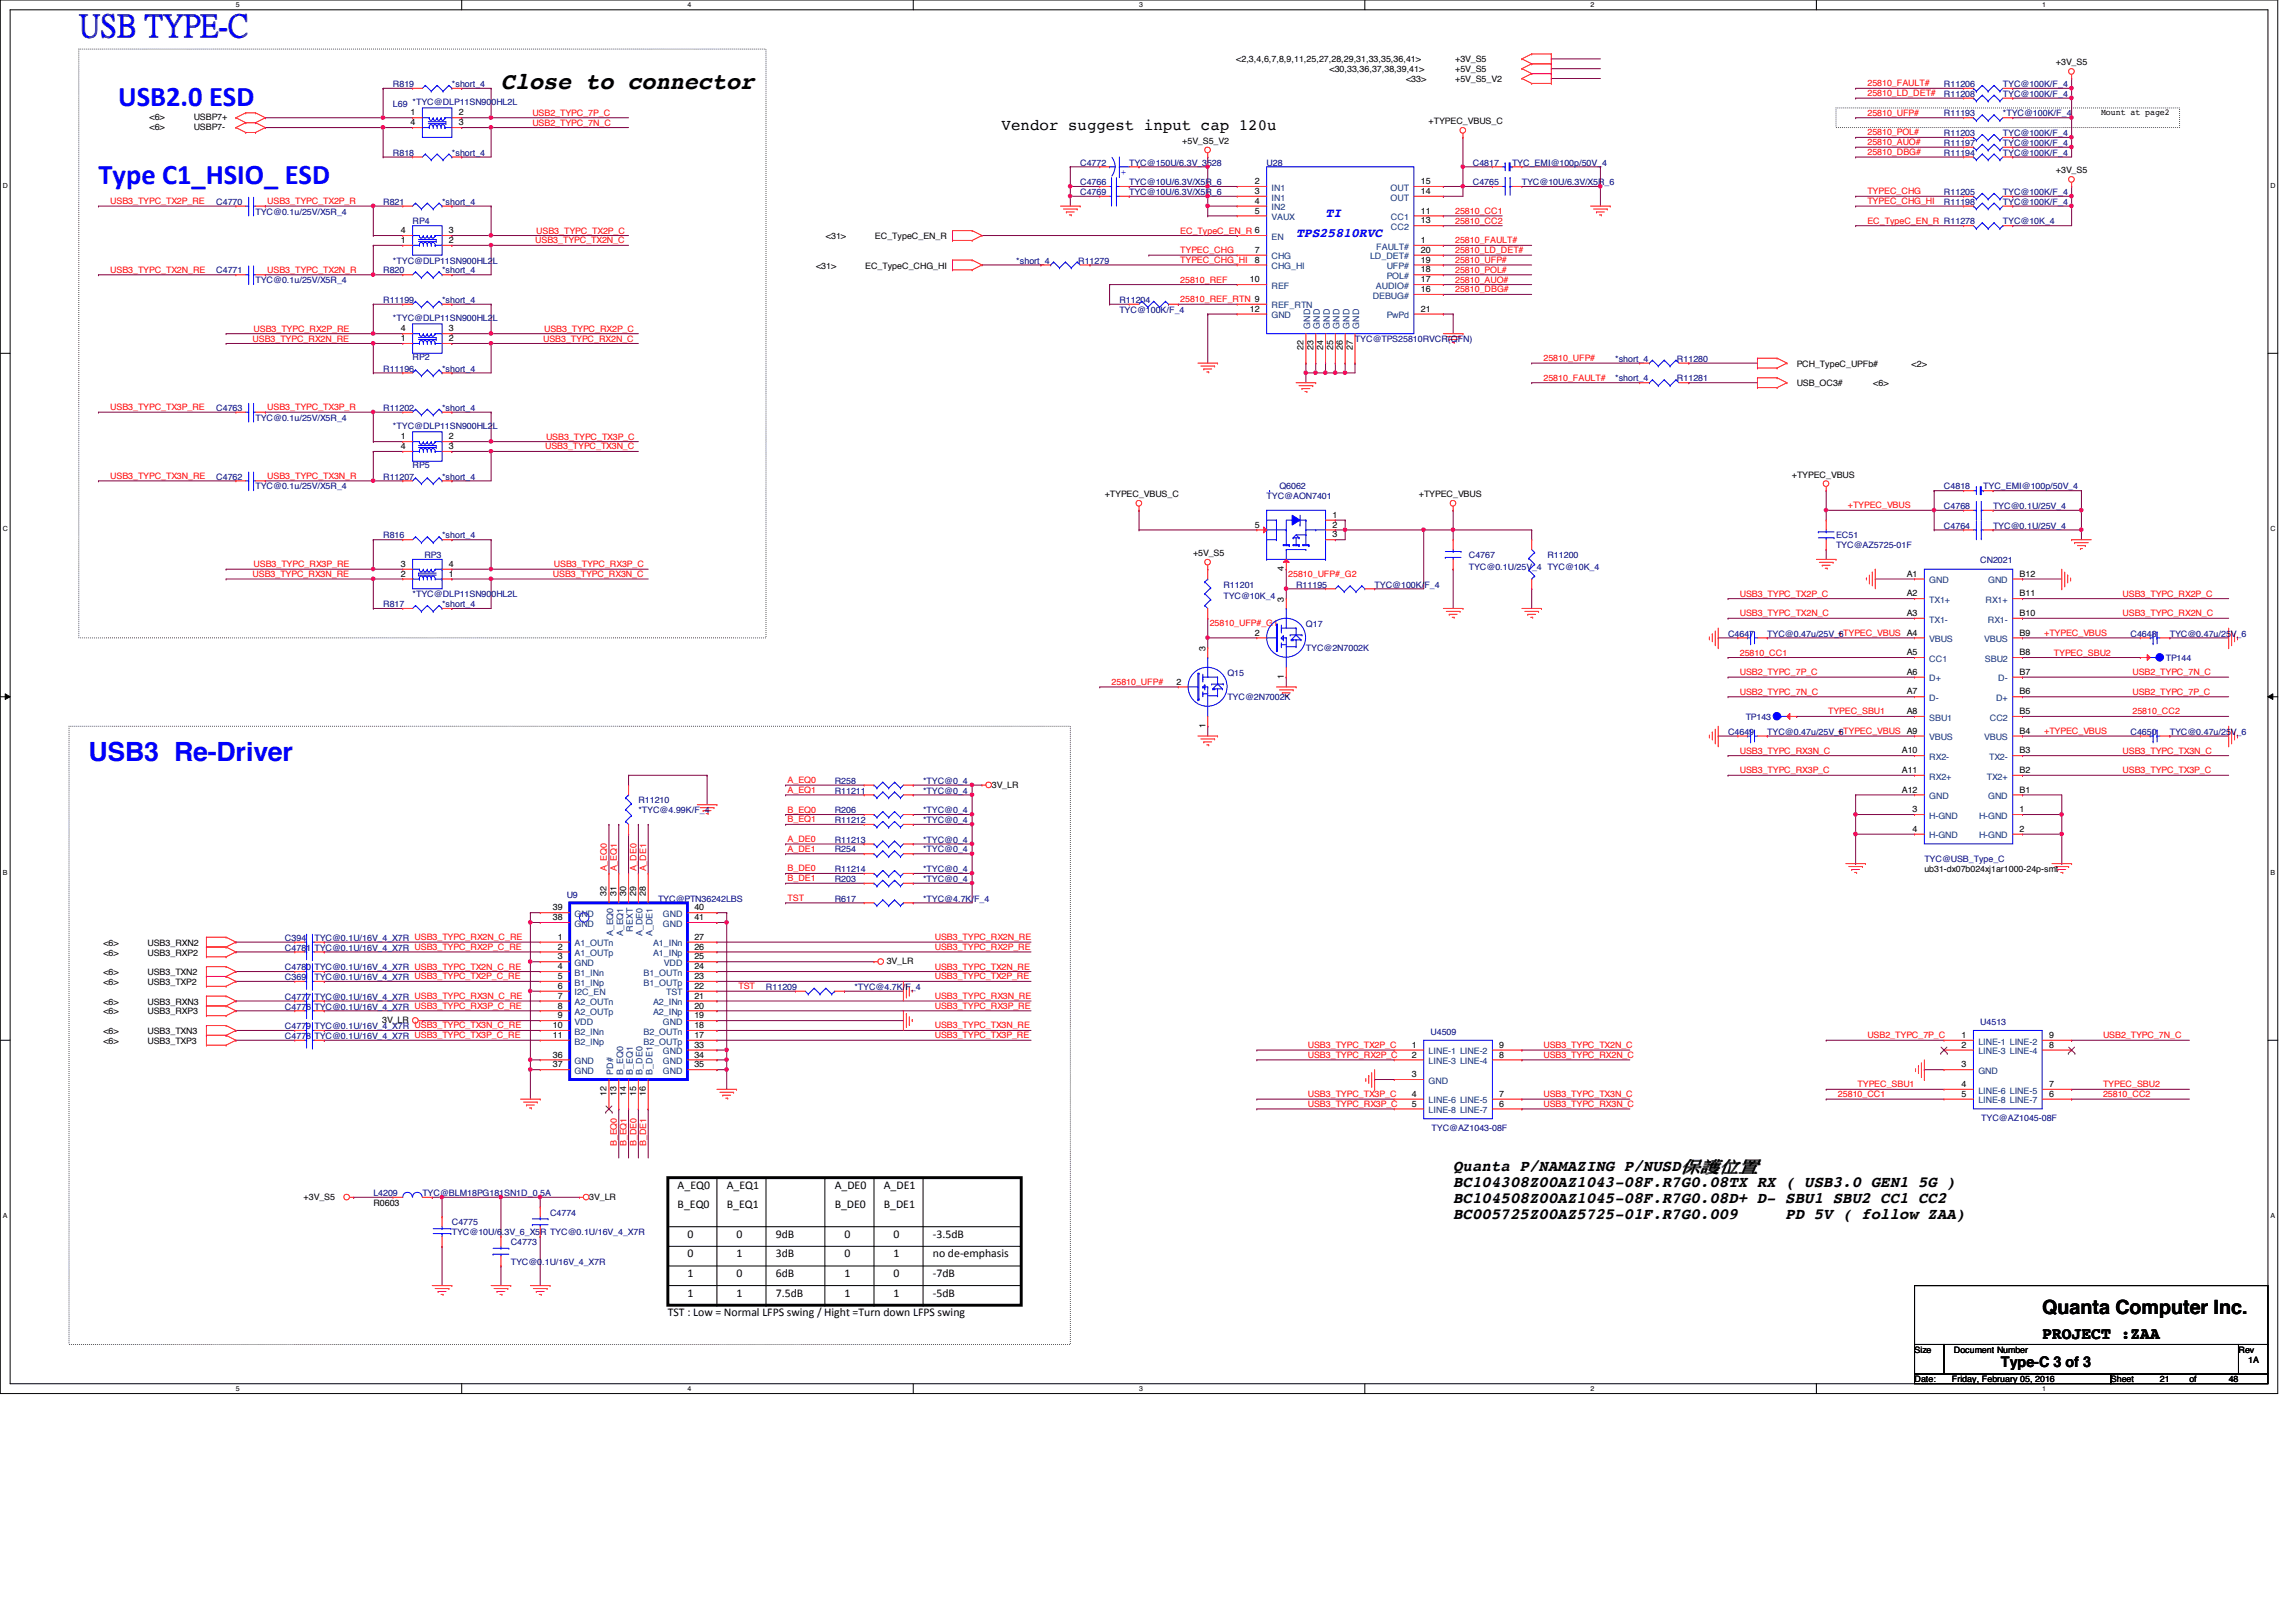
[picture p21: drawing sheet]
<svg xmlns="http://www.w3.org/2000/svg" width="297mm" height="210mm" viewBox="0 0 297 210" stroke-linecap="round" stroke-linejoin="round" font-family="sans-serif">
<defs><g id="words">
<text font-size="4.1" fill="#0000a0" x="10.3" y="4.5">USB TYPE-C</text>
<g font-size="3.7" fill="#00f">
<text x="15.3" y="13.7">USB2.0 ESD</text>
<text x="12.7" y="23.8">Type C1_HSIO_ ESD</text>
</g>
<text font-size="3.4" fill="#00f" x="11.5" y="98.4">USB3 Re-Driver</text>
<text font-size="3" x="64.8" y="11.5">Close to connector</text>
<text font-size="2.5" x="264.2" y="170">Quanta Computer Inc.</text>
<text font-size="2.2" x="264.2" y="173.2">PROJECT :ZAA</text>
<g font-size="2">
<text x="129.6" y="16.8">Vendor suggest input cap 120u</text>
<text x="188" y="151.6">Quanta P/NAMAZING P/NUSD保保保保</text>
<text x="188" y="153.6">BC104308Z00AZ1043-08F.R7G0.08TX RX ( USB3.0 GEN1 5G )</text>
<text x="188" y="155.7">BC104508Z00AZ1045-08F.R7G0.08D+ D- SBU1 SBU2 CC1 CC2</text>
<text x="188" y="157.7">BC005725Z00AZ5725-01F.R7G0.009</text>
<text x="231" y="157.7">PD 5V ( follow ZAA)</text>
</g>
<text font-size="1.9" x="258.9" y="176.9">Type-C 3 of 3</text>
<g font-size="1.7" fill="#00f">
<text x="171.5" y="28.1">TI</text>
<text x="167.7" y="30.6">TPS25810RVC</text>
</g>
<g font-size="1.5">
<text x="87.7" y="153.8">A_EQ0</text>
<text x="94" y="153.8">A_EQ1</text>
<text x="108" y="153.8">A_DE0</text>
<text x="114.3" y="153.8">A_DE1</text>
<text x="87.7" y="156.4">B_EQ0</text>
<text x="88.9" y="160.2">0</text>
<text x="94" y="156.4">B_EQ1</text>
<text x="95.3" y="160.2">0</text>
<text x="100.4" y="160.2">9dB</text>
<text x="108" y="156.4">B_DE0</text>
<text x="109.3" y="160.2">0</text>
<text x="114.3" y="156.4">B_DE1</text>
<text x="115.6" y="160.2">0</text>
<text x="120.7" y="160.2">-3.5dB</text>
<text x="88.9" y="162.7">0</text>
<text x="88.9" y="165.3">1</text>
<text x="88.9" y="167.8">1</text>
<text x="95.3" y="162.7">1</text>
<text x="95.3" y="165.3">0</text>
<text x="95.3" y="167.8">1</text>
<text x="100.4" y="162.7">3dB</text>
<text x="100.4" y="165.3">6dB</text>
<text x="100.4" y="167.8">7.5dB</text>
<text x="109.3" y="162.7">0</text>
<text x="109.3" y="165.3">1</text>
<text x="109.3" y="167.8">1</text>
<text x="115.6" y="162.7">1</text>
<text x="115.6" y="165.3">0</text>
<text x="115.6" y="167.8">1</text>
<text x="120.7" y="162.7">no de-emphasis</text>
<text x="120.7" y="165.3">-7dB</text>
<text x="120.7" y="167.8">-5dB</text>
<text x="86.4" y="170.3">TST : Low = Normal LFPS swing / Hight =Turn down LFPS swing</text>
</g>
<g font-size="1.1" fill="#000080">
<text x="50.8" y="11.3">R819</text>
<text x="58.5" y="11.3">*short_4</text>
<text x="251.5" y="11.3">R11206</text>
<text x="259.1" y="11.3">TYC@100K/F_4</text>
<text x="50.8" y="13.8">L69 *TYC@DLP11SN900HL2L</text>
<text x="251.5" y="12.5">R11208</text>
<text x="251.5" y="15.1">R11193</text>
<text x="251.5" y="17.6">R11203</text>
<text x="259.1" y="12.5">TYC@100K/F_4</text>
<text x="259.1" y="15.1">*TYC@100K/F_4</text>
<text x="259.1" y="17.6">TYC@100K/F_4</text>
<text x="50.8" y="20.2">R818</text>
<text x="58.5" y="20.2">*short_4</text>
<text x="139.7" y="21.4">C4772</text>
<text x="139.7" y="24">C4766</text>
<text x="146.1" y="21.4">TYC@150U/6.3V_3528</text>
<text x="146.1" y="24">TYC@10U/6.3V/X5R_6</text>
<text x="163.9" y="21.4">U28</text>
<text x="190.5" y="24">C4765</text>
<text x="190.5" y="21.4">C4817</text>
<text x="195.6" y="21.4">TYC_EMI@100p/50V_4</text>
<text x="196.9" y="24">TYC@10U/6.3V/X5R_6</text>
<text x="251.5" y="18.9">R11197</text>
<text x="251.5" y="20.2">R11194</text>
<text x="259.1" y="18.9">TYC@100K/F_4</text>
<text x="259.1" y="20.2">TYC@100K/F_4</text>
<text x="28" y="26.5">C4770</text>
<text x="33.1" y="27.8">TYC@0.1u/25V/X5R_4</text>
<text x="49.6" y="26.5">R821</text>
<text x="53.4" y="29">RP4</text>
<text x="57.2" y="26.5">*short_4</text>
<text x="139.7" y="25.2">C4769</text>
<text x="146.1" y="25.2">TYC@10U/6.3V/X5R_6</text>
<text x="251.5" y="25.2">R11205</text>
<text x="251.5" y="26.5">R11198</text>
<text x="259.1" y="25.2">TYC@100K/F_4</text>
<text x="259.1" y="29">TYC@10K_4</text>
<text x="259.1" y="26.5">TYC@100K/F_4</text>
<text x="28" y="35.4">C4771</text>
<text x="49.6" y="35.4">R820</text>
<text x="50.8" y="34.1">*TYC@DLP11SN900HL2L</text>
<text x="57.2" y="35.4">*short_4</text>
<text x="131.5" y="34.1">*short_4</text>
<text x="139.5" y="34.1">R11279</text>
<text x="33.1" y="36.7">TYC@0.1u/25V/X5R_4</text>
<text x="49.6" y="39.2">R11199</text>
<text x="50.8" y="41.5">*TYC@DLP11SN900HL2L</text>
<text x="57.2" y="39.2">*short_4</text>
<text x="144.8" y="39.2">R11204</text>
<text x="144.8" y="40.5">TYC@100K/F_4</text>
<text x="53.4" y="46.6">RP2</text>
<text x="175.3" y="44.3">TYC@TPS25810RVCR(QFN)</text>
<text x="209" y="46.8">*short_4</text>
<text x="217" y="46.8">R11280</text>
<text x="28" y="53.2">C4763</text>
<text x="49.6" y="53.2">R11202</text>
<text x="49.6" y="48.1">R11196</text>
<text x="57.2" y="53.2">*short_4</text>
<text x="57.2" y="48.1">*short_4</text>
<text x="209" y="49.4">*short_4</text>
<text x="217" y="49.4">R11281</text>
<text x="33.1" y="54.4">TYC@0.1u/25V/X5R_4</text>
<text x="50.8" y="55.5">*TYC@DLP11SN900HL2L</text>
<text x="28" y="62.1">C4762</text>
<text x="33.1" y="63.3">TYC@0.1u/25V/X5R_4</text>
<text x="49.6" y="62.1">R11207</text>
<text x="53.4" y="60.5">RP5</text>
<text x="57.2" y="62.1">*short_4</text>
<text x="163.9" y="64.6">TYC@AON7401</text>
<text x="165.5" y="63.3">Q6062</text>
<text x="251.5" y="65.9">C4768</text>
<text x="251.5" y="63.3">C4818</text>
<text x="256.6" y="63.3">TYC_EMI@100p/50V_4</text>
<text x="257.8" y="65.9">TYC@0.1U/25V_4</text>
<text x="49.6" y="69.7">R816</text>
<text x="57.2" y="69.7">*short_4</text>
<text x="237.5" y="69.7">EC51</text>
<text x="237.5" y="71">TYC@AZ5725-01F</text>
<text x="251.5" y="68.4">C4764</text>
<text x="257.8" y="68.4">TYC@0.1U/25V_4</text>
<text x="53.4" y="77.3">*TYC@DLP11SN900HL2L</text>
<text x="54.9" y="72.2">RP3</text>
<text x="158.3" y="76">R11201</text>
<text x="158.3" y="77.6">TYC@10K_4</text>
<text x="167.7" y="76">R11195</text>
<text x="177.8" y="76">TYC@100K/F_4</text>
<text x="190" y="72.2">C4767</text>
<text x="190" y="73.7">TYC@0.1U/25V_4 TYC@10K_4</text>
<text x="200.2" y="72.2">R11200</text>
<text x="256.2" y="72.9">CN2021</text>
<text x="49.6" y="78.6">R817</text>
<text x="57.2" y="78.6">*short_4</text>
<text x="168.9" y="81.1">Q17</text>
<text x="223.6" y="82.4">C4647</text>
<text x="228.6" y="82.4">TYC@0.47u/25V_6</text>
<text x="275.6" y="82.4">C4648</text>
<text x="280.7" y="82.4">TYC@0.47u/25V_6</text>
<text x="158.8" y="87.5">Q15</text>
<text x="168.9" y="84.3">TYC@2N7002K</text>
<text x="280.2" y="85.6">TP144</text>
<text x="158.8" y="90.6">TYC@2N7002K</text>
<text x="223.6" y="95.1">C4649</text>
<text x="225.8" y="93.2">TP143</text>
<text x="228.6" y="95.1">TYC@0.47u/25V_6</text>
<text x="275.6" y="95.1">C4650</text>
<text x="280.7" y="95.1">TYC@0.47u/25V_6</text>
<text x="108" y="101.4">R258</text>
<text x="119.4" y="101.4">*TYC@0_4</text>
<text x="82.6" y="104">R11210</text>
<text x="82.6" y="105.2">*TYC@4.99K/F_4</text>
<text x="108" y="105.2">R206</text>
<text x="108" y="106.5">R11212</text>
<text x="108" y="102.7">R11211</text>
<text x="119.4" y="105.2">*TYC@0_4</text>
<text x="119.4" y="106.5">*TYC@0_4</text>
<text x="119.4" y="102.7">*TYC@0_4</text>
<text x="108" y="109.1">R11213</text>
<text x="108" y="110.3">R254</text>
<text x="108" y="112.9">R11214</text>
<text x="119.4" y="110.3">*TYC@0_4</text>
<text x="119.4" y="109.1">*TYC@0_4</text>
<text x="119.4" y="112.9">*TYC@0_4</text>
<text x="249" y="111.6">TYC@USB_Type_C</text>
<text x="73.3" y="116.2">U9</text>
<text x="85.1" y="116.7">TYC@PTN36242LBS</text>
<text x="108" y="114.1">R203</text>
<text x="108" y="116.7">R617</text>
<text x="119.4" y="114.1">*TYC@0_4</text>
<text x="119.4" y="116.7">*TYC@4.7K/F_4</text>
<text x="36.9" y="125.6">C4780 TYC@0.1U/16V_4_X7R USB3_TYPC_TX2N_C_RE</text>
<text x="36.9" y="123">C4781 TYC@0.1U/16V_4_X7R USB3_TYPC_RX2P_C_RE</text>
<text x="36.9" y="121.8">C394</text>
<text x="40.7" y="121.8">TYC@0.1U/16V_4_X7R USB3_TYPC_RX2N_C_RE</text>
<text x="36.9" y="126.8">C369</text>
<text x="36.9" y="130.6">C4776 TYC@0.1U/16V_4_X7R USB3_TYPC_RX3P_C_RE</text>
<text x="36.9" y="129.4">C4777 TYC@0.1U/16V_4_X7R USB3_TYPC_RX3N_C_RE</text>
<text x="40.7" y="126.8">TYC@0.1U/16V_4_X7R USB3_TYPC_TX2P_C_RE</text>
<text x="99.1" y="128.1">R11209</text>
<text x="110.5" y="128.1">*TYC@4.7K/F_4</text>
<text x="36.9" y="134.5">C4778 TYC@0.1U/16V_4_X7R USB3_TYPC_TX3P_C_RE</text>
<text x="36.9" y="133.2">C4779 TYC@0.1U/16V_4_X7R USB3_TYPC_TX3N_C_RE</text>
<text x="185.1" y="133.9">U4509</text>
<text x="256.2" y="132.7">U4513</text>
<text x="185.2" y="146.4">TYC@AZ1043-08F</text>
<text x="256.3" y="145.1">TYC@AZ1045-08F</text>
<text x="48.3" y="154.8">L4209</text>
<text x="54.6" y="154.8">TYC@BLM18PG181SN1D_0.5A</text>
<text x="58.5" y="158.6">C4775</text>
<text x="58.5" y="159.9">TYC@10U/6.3V_6_X5R TYC@0.1U/16V_4_X7R</text>
<text x="66.1" y="161.1">C4773</text>
<text x="71.2" y="157.3">C4774</text>
<text x="66.1" y="163.7">TYC@0.1U/16V_4_X7R</text>
</g>
<g font-size="1.1">
<text x="159.9" y="8.1">&lt;2,3,4,6,7,8,9,11,25,27,28,29,31,33,35,36,41&gt;</text>
<text x="172" y="9.4">&lt;30,33,36,37,38,39,41&gt;</text>
<text x="181.9" y="10.6">&lt;33&gt;</text>
<text x="188.3" y="8.1">+3V_S5</text>
<text x="188.3" y="9.4">+5V_S5</text>
<text x="188.3" y="10.6">+5V_S5_V2</text>
<text x="266" y="8.5">+3V_S5</text>
<text x="19.3" y="16.8">&lt;6&gt;</text>
<text x="19.3" y="15.6">&lt;6&gt;</text>
<text x="25.1" y="16.8">USBP7-</text>
<text x="25.1" y="15.6">USBP7+</text>
<text x="53.1" y="14.9">1</text>
<text x="53.1" y="16.2">4</text>
<text x="59.3" y="16.2">3</text>
<text x="59.3" y="14.9">2</text>
<text x="184.8" y="16.1">+TYPEC_VBUS_C</text>
<text x="271.8" y="14.9">Mount at page2</text>
<text x="152.9" y="18.6">+5V_S5_V2</text>
<text x="162.3" y="23.8">2</text>
<text x="183.8" y="23.8">15</text>
<text x="266" y="22.4">+3V_S5</text>
<text x="162.3" y="25.1">3</text>
<text x="162.3" y="26.4">4</text>
<text x="162.3" y="27.6">5</text>
<text x="183.8" y="25.1">14</text>
<text x="183.8" y="27.6">11</text>
<text x="183.8" y="28.9">13</text>
<text x="51.9" y="31.5">1</text>
<text x="51.9" y="30.2">4</text>
<text x="58.1" y="30.2">3</text>
<text x="58.1" y="31.5">2</text>
<text x="105.6" y="34.8">&lt;31&gt;</text>
<text x="106.8" y="30.9">&lt;31&gt;</text>
<text x="111.9" y="34.8">EC_TypeC_CHG_HI</text>
<text x="113.2" y="30.9">EC_TypeC_EN_R</text>
<text x="162.3" y="32.7">7</text>
<text x="162.3" y="34">8</text>
<text x="183.8" y="34">19</text>
<text x="183.8" y="35.3">18</text>
<text x="183.8" y="31.5">1</text>
<text x="183.8" y="32.7">20</text>
<text x="161.7" y="40.3">12</text>
<text x="161.7" y="36.5">10</text>
<text x="183.8" y="36.5">17</text>
<text x="183.8" y="37.8">16</text>
<text x="183.8" y="40.3">21</text>
<text x="51.9" y="44.2">1</text>
<text x="51.9" y="42.9">4</text>
<text x="58.1" y="42.9">3</text>
<text x="58.1" y="44.2">2</text>
<text x="168.7" y="45.3" transform="rotate(-90 168.7 45.3)">22</text>
<text x="169.9" y="45.3" transform="rotate(-90 169.9 45.3)">23</text>
<text x="171.2" y="45.3" transform="rotate(-90 171.2 45.3)">24</text>
<text x="172.5" y="45.3" transform="rotate(-90 172.5 45.3)">25</text>
<text x="173.7" y="45.3" transform="rotate(-90 173.7 45.3)">26</text>
<text x="175" y="45.3" transform="rotate(-90 175 45.3)">27</text>
<text x="232.4" y="47.5">PCH_TypeC_UPFb#</text>
<text x="247.3" y="47.5">&lt;2&gt;</text>
<text x="232.4" y="50">USB_OC3#</text>
<text x="242.4" y="50">&lt;6&gt;</text>
<text x="51.9" y="56.9">1</text>
<text x="51.9" y="58.1">4</text>
<text x="58.1" y="58.1">3</text>
<text x="58.1" y="56.9">2</text>
<text x="142.9" y="64.3">+TYPEC_VBUS_C</text>
<text x="183.6" y="64.3">+TYPEC_VBUS</text>
<text x="231.8" y="61.8">+TYPEC_VBUS</text>
<text x="154.3" y="72">+5V_S5</text>
<text x="162.3" y="68.3">5</text>
<text x="172.4" y="69.6">3</text>
<text x="172.4" y="68.3">2</text>
<text x="172.4" y="67">1</text>
<text x="51.9" y="73.4">3</text>
<text x="51.9" y="74.6">2</text>
<text x="58.1" y="74.6">1</text>
<text x="58.1" y="73.4">4</text>
<text x="166.1" y="77.9" transform="rotate(-90 166.1 77.9)">3</text>
<text x="166.1" y="73.9" transform="rotate(-90 166.1 73.9)">4</text>
<text x="246.7" y="74.6">A1</text>
<text x="246.7" y="77.2">A2</text>
<text x="261.3" y="77.2">B11</text>
<text x="261.3" y="74.6">B12</text>
<text x="162.3" y="82.3">2</text>
<text x="246.7" y="79.7">A3</text>
<text x="261.3" y="82.3">B9</text>
<text x="261.3" y="79.7">B10</text>
<text x="152.2" y="88.6">2</text>
<text x="156" y="84.2" transform="rotate(-90 156 84.2)">3</text>
<text x="166.1" y="87.9" transform="rotate(-90 166.1 87.9)">1</text>
<text x="246.7" y="84.8">A5</text>
<text x="246.7" y="87.3">A6</text>
<text x="246.7" y="89.9">A7</text>
<text x="261.3" y="89.9">B6</text>
<text x="261.3" y="87.3">B7</text>
<text x="261.3" y="84.8">B8</text>
<text x="156" y="94.2" transform="rotate(-90 156 94.2)">1</text>
<text x="246.7" y="92.4">A8</text>
<text x="261.3" y="95">B4</text>
<text x="261.3" y="92.4">B5</text>
<text x="128.3" y="101.9">3V_LR</text>
<text x="246" y="97.5">A10</text>
<text x="246" y="100">A11</text>
<text x="261.3" y="100">B2</text>
<text x="261.3" y="97.5">B3</text>
<text x="246" y="102.6">A12</text>
<text x="247.4" y="105.1">3</text>
<text x="247.4" y="107.7">4</text>
<text x="261.3" y="102.6">B1</text>
<text x="261.3" y="105.1">1</text>
<text x="261.3" y="107.7">2</text>
<text x="249" y="112.9">ub31-dx07b024xj1ar1000-24p-smt</text>
<text x="71.5" y="119.1">38</text>
<text x="71.5" y="117.8">39</text>
<text x="78.5" y="116" transform="rotate(-90 78.5 116)">32</text>
<text x="79.8" y="116" transform="rotate(-90 79.8 116)">31</text>
<text x="81" y="116" transform="rotate(-90 81 116)">30</text>
<text x="82.3" y="116" transform="rotate(-90 82.3 116)">29</text>
<text x="83.6" y="116" transform="rotate(-90 83.6 116)">28</text>
<text x="89.8" y="117.8">40</text>
<text x="89.8" y="119.1">41</text>
<text x="13.4" y="122.4">&lt;6&gt;</text>
<text x="13.4" y="123.7">&lt;6&gt;</text>
<text x="19.1" y="122.4">USB3_RXN2</text>
<text x="19.1" y="123.7">USB3_RXP2</text>
<text x="72.2" y="121.6">1</text>
<text x="72.2" y="122.9">2</text>
<text x="72.2" y="124.2">3</text>
<text x="72.2" y="125.4">4</text>
<text x="89.8" y="121.6">27</text>
<text x="89.8" y="122.9">26</text>
<text x="89.8" y="124.2">25</text>
<text x="89.8" y="125.4">24</text>
<text x="114.7" y="124.8">3V_LR</text>
<text x="13.4" y="127.5">&lt;6&gt;</text>
<text x="13.4" y="126.2">&lt;6&gt;</text>
<text x="13.4" y="131.3">&lt;6&gt;</text>
<text x="13.4" y="130">&lt;6&gt;</text>
<text x="19.1" y="127.5">USB3_TXP2</text>
<text x="19.1" y="126.2">USB3_TXN2</text>
<text x="19.1" y="131.3">USB3_RXP3</text>
<text x="19.1" y="130">USB3_RXN3</text>
<text x="72.2" y="126.7">5</text>
<text x="72.2" y="128">6</text>
<text x="72.2" y="129.2">7</text>
<text x="72.2" y="130.5">8</text>
<text x="72.2" y="131.8">9</text>
<text x="89.8" y="126.7">23</text>
<text x="89.8" y="128">22</text>
<text x="89.8" y="129.2">21</text>
<text x="89.8" y="130.5">20</text>
<text x="89.8" y="131.8">19</text>
<text x="13.4" y="135.1">&lt;6&gt;</text>
<text x="13.4" y="133.8">&lt;6&gt;</text>
<text x="19.1" y="135.1">USB3_TXP3</text>
<text x="19.1" y="133.8">USB3_TXN3</text>
<text x="49.4" y="132.4">3V_LR</text>
<text x="71.5" y="133.1">10</text>
<text x="71.5" y="134.3">11</text>
<text x="71.5" y="136.9">36</text>
<text x="89.8" y="133.1">18</text>
<text x="89.8" y="134.3">17</text>
<text x="89.8" y="136.9">34</text>
<text x="89.8" y="135.6">33</text>
<text x="182.7" y="135.6">1</text>
<text x="182.7" y="136.9">2</text>
<text x="194" y="136.9">8</text>
<text x="194" y="135.6">9</text>
<text x="253.8" y="134.3">1</text>
<text x="253.8" y="135.6">2</text>
<text x="265.1" y="135.6">8</text>
<text x="265.1" y="134.3">9</text>
<text x="71.5" y="138.1">37</text>
<text x="78.5" y="141.9" transform="rotate(-90 78.5 141.9)">12</text>
<text x="79.8" y="141.9" transform="rotate(-90 79.8 141.9)">13</text>
<text x="81" y="141.9" transform="rotate(-90 81 141.9)">14</text>
<text x="82.3" y="141.9" transform="rotate(-90 82.3 141.9)">15</text>
<text x="83.6" y="141.9" transform="rotate(-90 83.6 141.9)">16</text>
<text x="89.8" y="138.1">35</text>
<text x="182.7" y="139.4">3</text>
<text x="182.7" y="141.9">4</text>
<text x="182.7" y="143.2">5</text>
<text x="194" y="143.2">6</text>
<text x="194" y="141.9">7</text>
<text x="253.8" y="138.1">3</text>
<text x="253.8" y="140.7">4</text>
<text x="253.8" y="141.9">5</text>
<text x="265.1" y="141.9">6</text>
<text x="265.1" y="140.7">7</text>
<text x="39.3" y="155.3">+3V_S5</text>
<text x="76.2" y="155.3">3V_LR</text>
<text x="48.3" y="156">R0603</text>
<text x="247.7" y="175.1">Size</text>
<text x="247.7" y="178.9">Date:</text>
<text x="252.5" y="178.9">Friday, February 05, 2016</text>
<text x="252.8" y="175.1">Document Number</text>
<text x="273.1" y="178.9">Sheet</text>
<text x="279.4" y="178.9">21</text>
<text x="283.2" y="178.9">of</text>
<text x="288.3" y="178.9">48</text>
<text x="289.6" y="175.1">Rev</text>
<text x="290.9" y="176.4">1A</text>
</g>
<g font-size="1.1" fill="#f00">
<text x="241.6" y="11.2">25810_FAULT#</text>
<text x="68.9" y="16.3">USB2_TYPC_7N_C</text>
<text x="68.9" y="15">USB2_TYPC_7P_C</text>
<text x="241.6" y="12.4">25810_LD_DET#</text>
<text x="241.6" y="15">25810_UFP#</text>
<text x="241.6" y="17.5">25810_POL#</text>
<text x="241.6" y="18.8">25810_AUO#</text>
<text x="241.6" y="20.1">25810_DBG#</text>
<text x="14.3" y="26.4">USB3_TYPC_TX2P_RE</text>
<text x="34.6" y="26.4">USB3_TYPC_TX2P_R</text>
<text x="188.3" y="29">25810_CC2</text>
<text x="188.3" y="27.7">25810_CC1</text>
<text x="241.6" y="25.1">TYPEC_CHG</text>
<text x="241.6" y="26.4">TYPEC_CHG_HI</text>
<text x="241.6" y="29">EC_TypeC_EN_R R11278</text>
<text x="14.3" y="35.3">USB3_TYPC_TX2N_RE</text>
<text x="34.6" y="35.3">USB3_TYPC_TX2N_R</text>
<text x="69.3" y="31.5">USB3_TYPC_TX2N_C</text>
<text x="69.4" y="30.2">USB3_TYPC_TX2P_C</text>
<text x="152.7" y="32.8">TYPEC_CHG</text>
<text x="152.7" y="34">TYPEC_CHG_HI</text>
<text x="152.7" y="30.2">EC_TypeC_EN_R 6</text>
<text x="188.3" y="32.8">25810_LD_DET#</text>
<text x="188.3" y="34">25810_UFP#</text>
<text x="188.3" y="35.3">25810_POL#</text>
<text x="188.3" y="31.5">25810_FAULT#</text>
<text x="152.7" y="39.1">25810_REF_RTN 9</text>
<text x="152.7" y="36.6">25810_REF</text>
<text x="188.3" y="36.6">25810_AUO#</text>
<text x="188.3" y="37.8">25810_DBG#</text>
<text x="32.7" y="44.2">USB3_TYPC_RX2N_RE</text>
<text x="32.8" y="42.9">USB3_TYPC_RX2P_RE</text>
<text x="70.3" y="44.2">USB3_TYPC_RX2N_C</text>
<text x="70.4" y="42.9">USB3_TYPC_RX2P_C</text>
<text x="199.7" y="46.7">25810_UFP#</text>
<text x="14.3" y="53.1">USB3_TYPC_TX3P_RE</text>
<text x="34.6" y="53.1">USB3_TYPC_TX3P_R</text>
<text x="199.7" y="49.3">25810_FAULT#</text>
<text x="70.5" y="58.2">USB3_TYPC_TX3N_C</text>
<text x="70.7" y="56.9">USB3_TYPC_TX3P_C</text>
<text x="14.3" y="62">USB3_TYPC_TX3N_RE</text>
<text x="34.6" y="62">USB3_TYPC_TX3N_R</text>
<text x="239.1" y="65.8">+TYPEC_VBUS</text>
<text x="32.7" y="74.7">USB3_TYPC_RX3N_RE</text>
<text x="32.8" y="73.4">USB3_TYPC_RX3P_RE</text>
<text x="71.5" y="74.7">USB3_TYPC_RX3N_C</text>
<text x="71.7" y="73.4">USB3_TYPC_RX3P_C</text>
<text x="166.7" y="74.7">25810_UFP#_G2</text>
<text x="225.1" y="77.2">USB3_TYPC_TX2P_C</text>
<text x="274.6" y="77.2">USB3_TYPC_RX2P_C</text>
<text x="156.5" y="81">25810_UFP#_G1</text>
<text x="225.1" y="79.8">USB3_TYPC_TX2N_C</text>
<text x="237.8" y="82.3">+TYPEC_VBUS A4</text>
<text x="264.5" y="82.3">+TYPEC_VBUS</text>
<text x="274.6" y="79.8">USB3_TYPC_RX2N_C</text>
<text x="143.8" y="88.6">25810_UFP#</text>
<text x="225.1" y="87.4">USB2_TYPC_7P_C</text>
<text x="225.1" y="89.9">USB2_TYPC_7N_C</text>
<text x="225.1" y="84.8">25810_CC1</text>
<text x="265.7" y="84.8">TYPEC_SBU2</text>
<text x="275.9" y="89.9">USB2_TYPC_7P_C</text>
<text x="275.9" y="87.4">USB2_TYPC_7N_C</text>
<text x="236.5" y="92.5">TYPEC_SBU1</text>
<text x="237.8" y="95">+TYPEC_VBUS A9</text>
<text x="264.5" y="95">+TYPEC_VBUS</text>
<text x="275.9" y="92.5">25810_CC2</text>
<text x="101.9" y="101.3">A_EQ0</text>
<text x="225.1" y="97.5">USB3_TYPC_RX3N_C</text>
<text x="225.1" y="100.1">USB3_TYPC_RX3P_C</text>
<text x="274.6" y="100.1">USB3_TYPC_TX3P_C</text>
<text x="274.6" y="97.5">USB3_TYPC_TX3N_C</text>
<text x="101.9" y="105.2">B_EQ0</text>
<text x="101.9" y="106.4">B_EQ1</text>
<text x="101.9" y="102.6">A_EQ1</text>
<text x="78.5" y="112.8" transform="rotate(-90 78.5 112.8)">A_EQ0</text>
<text x="79.8" y="112.8" transform="rotate(-90 79.8 112.8)">A_EQ1</text>
<text x="82.3" y="112.8" transform="rotate(-90 82.3 112.8)">A_DE0</text>
<text x="83.6" y="112.8" transform="rotate(-90 83.6 112.8)">A_DE1</text>
<text x="101.9" y="110.2">A_DE1</text>
<text x="101.9" y="109">A_DE0</text>
<text x="101.9" y="112.8">B_DE0</text>
<text x="101.9" y="114">B_DE1</text>
<text x="101.9" y="116.6">TST</text>
<text x="120.9" y="121.7">USB3_TYPC_RX2N_RE</text>
<text x="120.9" y="122.9">USB3_TYPC_RX2P_RE</text>
<text x="120.9" y="125.5">USB3_TYPC_TX2N_RE</text>
<text x="95.5" y="128">TST</text>
<text x="120.9" y="126.7">USB3_TYPC_TX2P_RE</text>
<text x="120.9" y="129.3">USB3_TYPC_RX3N_RE</text>
<text x="120.9" y="130.6">USB3_TYPC_RX3P_RE</text>
<text x="120.9" y="133.1">USB3_TYPC_TX3N_RE</text>
<text x="120.9" y="134.4">USB3_TYPC_TX3P_RE</text>
<text x="169.2" y="135.6">USB3_TYPC_TX2P_C</text>
<text x="169.2" y="136.9">USB3_TYPC_RX2P_C</text>
<text x="199.7" y="135.6">USB3_TYPC_TX2N_C</text>
<text x="199.7" y="136.9">USB3_TYPC_RX2N_C</text>
<text x="241.6" y="134.4">USB2_TYPC_7P_C</text>
<text x="272.1" y="134.4">USB2_TYPC_7N_C</text>
<text x="169.2" y="142">USB3_TYPC_TX3P_C</text>
<text x="169.2" y="143.3">USB3_TYPC_RX3P_C</text>
<text x="199.7" y="142">USB3_TYPC_TX3N_C</text>
<text x="199.7" y="143.3">USB3_TYPC_RX3N_C</text>
<text x="237.8" y="142">25810_CC1</text>
<text x="240.3" y="140.7">TYPEC_SBU1</text>
<text x="272.1" y="142">25810_CC2</text>
<text x="272.1" y="140.7">TYPEC_SBU2</text>
<text x="79.8" y="148.3" transform="rotate(-90 79.8 148.3)">B_EQ0</text>
<text x="81.1" y="148.3" transform="rotate(-90 81.1 148.3)">B_EQ1</text>
<text x="82.3" y="148.3" transform="rotate(-90 82.3 148.3)">B_DE0</text>
<text x="83.6" y="148.3" transform="rotate(-90 83.6 148.3)">B_DE1</text>
</g>
<text font-size="1.1" fill="#00f" x="145" y="22" transform="rotate(90 145 22)">+</text>
<g font-size="1.1" fill="#004080">
<text x="164.5" y="24.7">IN1</text>
<text x="164.5" y="26">IN1</text>
<text x="164.5" y="27.2">IN2</text>
<text x="164.5" y="28.5">VAUX</text>
<text x="179.9" y="24.7">OUT</text>
<text x="179.9" y="26">OUT</text>
<text x="180" y="28.5">CC1</text>
<text x="180" y="29.8">CC2</text>
<text x="164.5" y="31">EN</text>
<text x="164.5" y="33.6">CHG</text>
<text x="164.5" y="34.8">CHG_HI</text>
<text x="177.2" y="33.6">LD_DET#</text>
<text x="178.1" y="32.3">FAULT#</text>
<text x="179.4" y="34.8">UFP#</text>
<text x="164.5" y="41.2">GND</text>
<text x="164.5" y="37.4">REF</text>
<text x="164.5" y="39.9">REF_RTN</text>
<text x="177.6" y="38.7">DEBUG#</text>
<text x="178" y="37.4">AUDIO#</text>
<text x="179.4" y="36.1">POL#</text>
<text x="179.4" y="41.2">PwPd</text>
<text x="169.5" y="42.5" transform="rotate(-90 169.5 42.5)">GND</text>
<text x="170.8" y="42.5" transform="rotate(-90 170.8 42.5)">GND</text>
<text x="172" y="42.5" transform="rotate(-90 172 42.5)">GND</text>
<text x="173.3" y="42.5" transform="rotate(-90 173.3 42.5)">GND</text>
<text x="174.6" y="42.5" transform="rotate(-90 174.6 42.5)">GND</text>
<text x="175.8" y="42.5" transform="rotate(-90 175.8 42.5)">GND</text>
<text x="249.6" y="75.5">GND</text>
<text x="257.2" y="75.5">GND</text>
<text x="249.6" y="78">TX1+</text>
<text x="249.6" y="80.6">TX1-</text>
<text x="249.6" y="83.1">VBUS</text>
<text x="256.7" y="83.1">VBUS</text>
<text x="256.9" y="78">RX1+</text>
<text x="257.2" y="80.6">RX1-</text>
<text x="249.6" y="85.6">CC1</text>
<text x="249.6" y="88.2">D+</text>
<text x="256.8" y="85.6">SBU2</text>
<text x="258.5" y="88.2">D-</text>
<text x="249.6" y="90.7">D-</text>
<text x="249.6" y="93.3">SBU1</text>
<text x="249.6" y="95.8">VBUS</text>
<text x="256.7" y="95.8">VBUS</text>
<text x="257.4" y="93.3">CC2</text>
<text x="258.2" y="90.7">D+</text>
<text x="249.6" y="98.3">RX2-</text>
<text x="249.6" y="100.9">RX2+</text>
<text x="257" y="100.9">TX2+</text>
<text x="257.3" y="98.3">TX2-</text>
<text x="249.6" y="103.4">GND</text>
<text x="249.6" y="106">H-GND</text>
<text x="256" y="106">H-GND</text>
<text x="257.2" y="103.4">GND</text>
<text x="249.6" y="108.5">H-GND</text>
<text x="256" y="108.5">H-GND</text>
<text x="74.3" y="119.9">GND</text>
<text x="74.3" y="118.7">GND</text>
<text x="85.8" y="118.7">GND</text>
<text x="85.8" y="119.9">GND</text>
<text x="74.3" y="122.5">A1_OUTn</text>
<text x="74.3" y="123.7">A1_OUTp</text>
<text x="74.3" y="125">GND</text>
<text x="79.3" y="121.2" transform="rotate(-90 79.3 121.2)">A_EQ0</text>
<text x="80.6" y="121.2" transform="rotate(-90 80.6 121.2)">A_EQ1</text>
<text x="81.9" y="120.6" transform="rotate(-90 81.9 120.6)">REXT</text>
<text x="83.1" y="121.1" transform="rotate(-90 83.1 121.1)">A_DE0</text>
<text x="84.4" y="121.1" transform="rotate(-90 84.4 121.1)">A_DE1</text>
<text x="84.5" y="122.5">A1_INn</text>
<text x="84.5" y="123.7">A1_INp</text>
<text x="85.9" y="125">VDD</text>
<text x="74.3" y="126.3">B1_INn</text>
<text x="74.3" y="127.6">B1_INp</text>
<text x="74.3" y="128.8">I2C_EN</text>
<text x="74.3" y="130.1">A2_OUTn</text>
<text x="74.3" y="131.4">A2_OUTp</text>
<text x="83.3" y="126.3">B1_OUTn</text>
<text x="83.3" y="127.6">B1_OUTp</text>
<text x="84.5" y="130.1">A2_INn</text>
<text x="84.5" y="131.4">A2_INp</text>
<text x="86.2" y="128.8">TST</text>
<text x="74.3" y="132.6">VDD</text>
<text x="74.3" y="133.9">B2_INn</text>
<text x="74.3" y="135.2">B2_INp</text>
<text x="74.3" y="137.7">GND</text>
<text x="83.3" y="133.9">B2_OUTn</text>
<text x="83.3" y="135.2">B2_OUTp</text>
<text x="85.8" y="132.6">GND</text>
<text x="85.8" y="137.7">GND</text>
<text x="85.8" y="136.4">GND</text>
<text x="184.8" y="136.4">LINE-1 LINE-2</text>
<text x="184.8" y="137.7">LINE-3 LINE-4</text>
<text x="255.9" y="135.2">LINE-1 LINE-2</text>
<text x="255.9" y="136.4">LINE-3 LINE-4</text>
<text x="74.3" y="139">GND</text>
<text x="79.3" y="139.1" transform="rotate(-90 79.3 139.1)">PD#</text>
<text x="80.6" y="139.1" transform="rotate(-90 80.6 139.1)">B_EQ0</text>
<text x="81.9" y="139.1" transform="rotate(-90 81.9 139.1)">B_EQ1</text>
<text x="83.1" y="139.1" transform="rotate(-90 83.1 139.1)">B_DE0</text>
<text x="84.4" y="139.1" transform="rotate(-90 84.4 139.1)">B_DE1</text>
<text x="85.8" y="139">GND</text>
<text x="184.8" y="140.3">GND</text>
<text x="184.8" y="142.8">LINE-6 LINE-5</text>
<text x="255.9" y="139">GND</text>
<text x="255.9" y="141.5">LINE-6 LINE-5</text>
<text x="255.9" y="142.8">LINE-8 LINE-7</text>
<text x="184.8" y="144.1">LINE-8 LINE-7</text>
</g>
<g font-size=".9">
<text x="30.5" y=".9">5</text>
<text x="88.9" y=".9">4</text>
<text x="147.4" y=".9">3</text>
<text x="205.8" y=".9">2</text>
<text x="264.2" y=".9">1</text>
<text x=".4" y="24.3">D</text>
<text x="293.7" y="24.3">D</text>
<text x=".4" y="68.7">C</text>
<text x="293.7" y="68.7">C</text>
<text x=".4" y="113.2">B</text>
<text x="293.7" y="113.2">B</text>
<text x=".4" y="157.6">A</text>
<text x="293.7" y="157.6">A</text>
<text x="30.5" y="180">5</text>
<text x="88.9" y="180">4</text>
<text x="147.4" y="180">3</text>
<text x="205.8" y="180">2</text>
<text x="264.2" y="180">1</text>
</g>
</g></defs>
<path d="M0 0h294.7v180.3h-294.7zM1.3 1.3h292.1v177.8h-292.1z" fill="none" stroke="#000" stroke-width=".13"/>
<g fill="#fff">
<path d="M30.5 .1h.5v1h-.5z"/>
<path d="M30.5 179.2h.5v1h-.5z"/>
</g>
<path d="M59.7 0v1.3M59.7 179.1v1.2" fill="none" stroke="#000" stroke-width=".13"/>
<g fill="#fff">
<path d="M88.9 .1h.5v1h-.5z"/>
<path d="M88.9 179.2h.5v1h-.5z"/>
</g>
<path d="M118.1 0v1.3M118.1 179.1v1.2" fill="none" stroke="#000" stroke-width=".13"/>
<g fill="#fff">
<path d="M147.4 .1h.5v1h-.5z"/>
<path d="M147.4 179.2h.5v1h-.5z"/>
</g>
<path d="M176.6 0v1.3M176.6 179.1v1.2" fill="none" stroke="#000" stroke-width=".13"/>
<g fill="#fff">
<path d="M205.8 .1h.5v1h-.5z"/>
<path d="M205.8 179.2h.5v1h-.5z"/>
</g>
<path d="M235 0v1.3M235 179.1v1.2" fill="none" stroke="#000" stroke-width=".13"/>
<g fill="#fff">
<path d="M264.2 .1h.5v1h-.5z"/>
<path d="M264.2 179.2h.5v1h-.5z"/>
<path d="M.4 23.5h.6v1h-.6z"/>
<path d="M293.7 23.5h.7v1h-.7z"/>
<path d="M.4 67.9h.6v1.1h-.6z"/>
<path d="M293.7 67.9h.7v1.1h-.7z"/>
</g>
<path d="M0 45.7h1.3M293.4 45.7h1.3" fill="none" stroke="#000" stroke-width=".13"/>
<g fill="#fff">
<path d="M.4 112.4h.6v1h-.6z"/>
<path d="M293.7 112.4h.6v1h-.6z"/>
</g>
<path d="M0 90.2h1.3M.7 89.8l.6 .4-.6 .3zM293.4 90.2l.6-.4v.7zM293.4 90.2h1.3" fill="none" stroke="#000" stroke-width=".13"/>
<path d="M.7 89.8l.6 .4-.6 .3zM293.4 90.2l.6-.4v.7z" fill="#000"/>
<g fill="#fff">
<path d="M.4 156.8h.5v1.1h-.5z"/>
<path d="M293.7 156.8h.6v1.1h-.6z"/>
</g>
<g fill="none" stroke="#000" stroke-width=".13">
<path d="M0 134.6h1.3M293.4 134.6h1.3M86.4 158.7h45.7M92.7 152.4v16.5M99.1 152.4v16.5M106.7 152.4v16.5M113.1 152.4v16.5M119.4 152.4v16.5M132.1 158.7h.1M86.4 166.4h45.7M86.4 163.8h45.7M86.4 161.3h45.7"/>
<path d="M92.7 168.9h.1M99.1 168.9h.1M106.7 168.9h.1M113.1 168.9h.1M119.4 168.9h.1M132.1 166.4h.1M132.1 163.8h.1M132.1 161.3h.1"/>
</g>
<path d="M86.4 152.4h45.7v16.5h-45.7z" fill="none" stroke="#000" stroke-width=".38"/>
<path d="M10.2 6.3h88.9v76.2h-88.9zM237.5 14h44.5v2.5h-44.5zM8.9 94h129.6v80h-129.6z" fill="none" stroke="#000" stroke-width=".13" stroke-dasharray="0 .3"/>
<g fill="none" stroke="#800040" stroke-width=".13">
<path d="M49.6 15.2h.1M49.6 11.4h.1M49.6 15.2h3.8M49.6 11.4v3.8M49.6 11.4h3.8M63.5 11.4h.1M63.5 16.5h.1M63.5 11.4v3.8M63.5 16.5h17.8M242.6 74.9h.1M242.6 74.9h5.1M261.7 74.9h.1"/>
<path d="M261.7 74.9h5M142.3 88.9h.1M142.3 88.9h10.1M156.2 94h.1M156.2 94v1.2M222.3 95.2h.1M222.3 82.5h.1M222.3 95.2h2.5M222.3 82.5h2.5M228.6 95.2h.1M228.6 82.5h.1M228.6 95.2h19.1"/>
<path d="M228.6 82.5h19.1M261.7 95.2h.1M261.7 82.5h.1M261.7 95.2h15.2M261.7 82.5h15.2M280.7 95.2h.1M280.7 82.5h.1M280.7 95.2h7.6M280.7 82.5h7.6M240.1 102.9h.1M240.1 105.4h.1M240.1 102.9h7.6"/>
<path d="M240.1 102.9v2.5M261.7 102.9h.1M261.7 102.9h5v2.5M266.7 105.4h.1"/>
</g>
<path d="M63.3 16.3h.4l.1 .2-.1 .1-.2 .1-.2-.1z" fill-rule="evenodd" fill="#f0f"/>
<path d="M63.3 16.3h.4l.1 .2-.1 .1-.2 .1-.2-.1z" fill="none" stroke="#f0f" stroke-width=".13"/>
<path d="M63.5 16.5h.1M63.5 15.2h.1M63.5 16.5v3.8h-3.8M63.5 15.2h17.8M59.7 20.3h.1" fill="none" stroke="#800040" stroke-width=".13"/>
<path d="M63.3 15h.4l.1 .2-.1 .2-.2 .1-.2-.1z" fill-rule="evenodd" fill="#f0f"/>
<path d="M63.3 15h.4l.1 .2-.1 .2-.2 .1-.2-.1z" fill="none" stroke="#f0f" stroke-width=".13"/>
<path d="M34.3 16.5h.1M34.3 16.5h19.1M49.6 16.5h.1M49.6 16.5v3.8M59.7 11.4h.1M59.7 11.4h3.8M49.6 20.3h.1M49.6 20.3h3.8" fill="none" stroke="#800040" stroke-width=".13"/>
<path d="M49.4 16.3h.3l.1 .2-.1 .1-.2 .1-.1-.1z" fill-rule="evenodd" fill="#f0f"/>
<path d="M49.4 16.3h.3l.1 .2-.1 .1-.2 .1-.1-.1z" fill="none" stroke="#f0f" stroke-width=".13"/>
<path d="M34.3 15.2h.1M34.3 15.2h15.3" fill="none" stroke="#800040" stroke-width=".13"/>
<path d="M49.4 15h.3l.1 .2-.1 .2-.2 .1-.1-.1z" fill-rule="evenodd" fill="#f0f"/>
<path d="M49.4 15h.3l.1 .2-.1 .2-.2 .1-.1-.1z" fill="none" stroke="#f0f" stroke-width=".13"/>
<g fill="none" stroke="#800040" stroke-width=".13">
<path d="M59.7 16.5h.1M59.7 15.2h.1M59.7 16.5h3.8M59.7 15.2h3.8M189.3 17.8v3.8M200.7 7.6h.1M200.7 8.9h.1M200.7 7.6h6.3M200.7 8.9h6.3M156.2 20.3h.1M156.2 25.4h.1M156.2 24.1h.1"/>
<path d="M156.2 26.7h.1M156.2 27.9h.1M156.2 25.4h3.9M156.2 27.9h3.9M156.2 20.3v1.3M156.2 24.1v3.8M156.2 26.7h3.9M186.7 25.4h.1M186.7 24.1h.1M186.7 29.2h.1M186.7 27.9h.1M186.7 24.1h6.4"/>
<path d="M186.7 29.2h7.6M186.7 27.9h7.6M189.3 24.1h.1M189.3 21.6h.1M189.3 24.1v1.3h-2.6M196.9 24.1h10.1M207 24.1h.1M207 24.1v2.6"/>
</g>
<path d="M156.1 26.5h.3l.1 .1-.1 .2-.2 .1-.1-.1z" fill-rule="evenodd" fill="#f0f"/>
<path d="M156.1 26.5h.3l.1 .1-.1 .2-.2 .1-.1-.1z" fill="none" stroke="#f0f" stroke-width=".13"/>
<path d="M138.5 25.4h.1M138.5 25.4h3.8M152.4 39.4h.1M152.4 39.4h7.7M156.2 40.6h.1M156.2 40.6v6.4M156.2 40.6h3.9" fill="none" stroke="#800040" stroke-width=".13"/>
<path d="M138.3 25.2h.3l.1 .2-.1 .1-.2 .1-.1-.1z" fill-rule="evenodd" fill="#f0f"/>
<path d="M138.3 25.2h.3l.1 .2-.1 .1-.2 .1-.1-.1z" fill="none" stroke="#f0f" stroke-width=".13"/>
<g fill="none" stroke="#800040" stroke-width=".13">
<path d="M48.3 26.7h.1M48.3 35.6h.1M48.3 26.7h3.8M48.3 35.6h3.8M58.5 30.5h.1M58.5 31.7h.1M58.5 26.7h.1M58.5 30.5h22.8M58.5 31.7h5M58.5 26.7h5M63.5 26.7h.1M63.5 30.5h.1"/>
<path d="M63.5 26.7v3.8M127 30.5h33.1M138.5 25.4h.1M138.5 25.4v1.3M141 34.3h.1M141 34.3h19.1M143.5 36.8h.1M143.5 36.8v2.6M143.5 36.8h16.6M148.6 33h.1M148.6 33h11.5M156.2 24.1h.1"/>
<path d="M156.2 24.1h3.9M160.1 30.5h.1M186.7 36.8h.1M186.7 36.8h11.5M186.7 40.6h.1M186.7 40.6h1.3M188 40.6h.1M188 40.6v2.6"/>
</g>
<path d="M63.3 30.3h.4l.1 .1-.1 .2-.2 .1-.2-.1z" fill-rule="evenodd" fill="#f0f"/>
<path d="M63.3 30.3h.4l.1 .1-.1 .2-.2 .1-.2-.1z" fill="none" stroke="#f0f" stroke-width=".13"/>
<path d="M58.5 35.6h.1M63.5 31.7h.1M63.5 31.7v3.9h-5M63.5 31.7h17.8" fill="none" stroke="#800040" stroke-width=".13"/>
<path d="M63.3 31.6h.4l.1 .1-.1 .2-.2 .1-.2-.1z" fill-rule="evenodd" fill="#f0f"/>
<path d="M63.3 31.6h.4l.1 .1-.1 .2-.2 .1-.2-.1z" fill="none" stroke="#f0f" stroke-width=".13"/>
<g fill="none" stroke="#800040" stroke-width=".13">
<path d="M138.5 24.1h.1M138.5 24.1v1.3M138.5 24.1h3.8M146.1 25.4h.1M146.1 25.4h10.1M186.7 38.1h.1M186.7 33h.1M186.7 34.3h.1M186.7 35.6h.1M186.7 31.7h.1M186.7 38.1h11.5M186.7 33h11.5"/>
<path d="M186.7 34.3h11.5M186.7 35.6h11.5M186.7 31.7h11.5"/>
</g>
<path d="M156.1 25.2h.3l.1 .2-.1 .1-.2 .1-.1-.1z" fill-rule="evenodd" fill="#f0f"/>
<path d="M156.1 25.2h.3l.1 .2-.1 .1-.2 .1-.1-.1z" fill="none" stroke="#f0f" stroke-width=".13"/>
<path d="M146.1 24.1h.1M146.1 24.1h10.1" fill="none" stroke="#800040" stroke-width=".13"/>
<path d="M156.1 23.9h.3l.1 .2-.1 .2h-.2h-.1z" fill-rule="evenodd" fill="#f0f"/>
<path d="M156.1 23.9h.3l.1 .2-.1 .2h-.2h-.1z" fill="none" stroke="#f0f" stroke-width=".13"/>
<path d="M12.7 35.6h.1M12.7 26.7h.1M12.7 35.6h17.8M12.7 26.7h17.8M34.3 35.6h.1M34.3 35.6h14M48.3 30.5h.1M48.3 30.5h3.8" fill="none" stroke="#800040" stroke-width=".13"/>
<path d="M48.1 35.4h.3l.1 .1-.1 .2-.1 .1-.2-.1z" fill-rule="evenodd" fill="#f0f"/>
<path d="M48.1 35.4h.3l.1 .1-.1 .2-.1 .1-.2-.1z" fill="none" stroke="#f0f" stroke-width=".13"/>
<path d="M34.3 26.7h.1M34.3 26.7h14" fill="none" stroke="#800040" stroke-width=".13"/>
<path d="M48.1 26.5h.3l.1 .1-.1 .2-.1 .1-.2-.1z" fill-rule="evenodd" fill="#f0f"/>
<path d="M48.1 26.5h.3l.1 .1-.1 .2-.1 .1-.2-.1z" fill="none" stroke="#f0f" stroke-width=".13"/>
<g fill="none" stroke="#800040" stroke-width=".13">
<path d="M48.3 31.7h.1M48.3 26.7h.1M48.3 39.4h.1M48.3 31.7h3.8M48.3 26.7v3.8M48.3 31.7v3.9M48.3 39.4v3.8M48.3 39.4h3.8M48.3 48.3h.1M48.3 48.3h3.8M58.5 44.4h.1M58.5 43.2h.1"/>
<path d="M58.5 44.4h5M58.5 43.2h24.1M63.5 43.2h.1"/>
</g>
<path d="M63.3 43h.4l.1 .1-.1 .2-.2 .1-.2-.1z" fill-rule="evenodd" fill="#f0f"/>
<path d="M63.3 43h.4l.1 .1-.1 .2-.2 .1-.2-.1z" fill="none" stroke="#f0f" stroke-width=".13"/>
<path d="M58.5 39.4h.1M58.5 39.4h5M63.5 39.4h.1M63.5 39.4v3.8M48.3 44.4h.1M48.3 44.4v3.9" fill="none" stroke="#800040" stroke-width=".13"/>
<path d="M48.1 44.3h.3l.1 .1-.1 .2-.1 .1-.2-.1z" fill-rule="evenodd" fill="#f0f"/>
<path d="M48.1 44.3h.3l.1 .1-.1 .2-.1 .1-.2-.1z" fill="none" stroke="#f0f" stroke-width=".13"/>
<path d="M63.5 44.4h.1M63.5 44.4h19.1M63.5 44.4v3.9" fill="none" stroke="#800040" stroke-width=".13"/>
<path d="M63.3 44.3h.4l.1 .1-.1 .2-.2 .1-.2-.1z" fill-rule="evenodd" fill="#f0f"/>
<path d="M63.3 44.3h.4l.1 .1-.1 .2-.2 .1-.2-.1z" fill="none" stroke="#f0f" stroke-width=".13"/>
<path d="M29.2 43.2h.1M29.2 43.2h19.1M58.5 48.3h.1M58.5 48.3h5" fill="none" stroke="#800040" stroke-width=".13"/>
<path d="M48.1 43h.3l.1 .1-.1 .2-.1 .1-.2-.1z" fill-rule="evenodd" fill="#f0f"/>
<path d="M48.1 43h.3l.1 .1-.1 .2-.1 .1-.2-.1z" fill="none" stroke="#f0f" stroke-width=".13"/>
<g fill="none" stroke="#800040" stroke-width=".13">
<path d="M48.3 44.4h.1M48.3 43.2h.1M48.3 53.3h.1M48.3 44.4h3.8M48.3 43.2h3.8M48.3 53.3h3.8M58.5 53.3h.1M58.5 58.4h.1M58.5 57.1h.1M58.5 53.3h5M58.5 58.4h5M58.5 57.1h24.1"/>
<path d="M63.5 58.4h.1M63.5 57.1h.1M63.5 58.4v3.8h-5M48.3 62.2h.1M48.3 62.2h3.8M58.5 62.2h.1"/>
</g>
<path d="M63.3 57h.4l.1 .1-.1 .2-.2 .1-.2-.1z" fill-rule="evenodd" fill="#f0f"/>
<path d="M63.3 57h.4l.1 .1-.1 .2-.2 .1-.2-.1z" fill="none" stroke="#f0f" stroke-width=".13"/>
<path d="M63.5 53.3h.1M63.5 58.4h.1M63.5 53.3v3.8M63.5 58.4h19.1" fill="none" stroke="#800040" stroke-width=".13"/>
<path d="M63.3 58.2h.4l.1 .2-.1 .2h-.2h-.2z" fill-rule="evenodd" fill="#f0f"/>
<path d="M63.3 58.2h.4l.1 .2-.1 .2h-.2h-.2z" fill="none" stroke="#f0f" stroke-width=".13"/>
<g fill="none" stroke="#800040" stroke-width=".13">
<path d="M240.1 19h.1M240.1 12.7h.1M240.1 15.2h.1M240.1 17.8h.1M240.1 11.4h.1M240.1 19h13.9M240.1 12.7h13.9M240.1 15.2h13.9M240.1 17.8h13.9M240.1 11.4h13.9M240.1 20.3h.1M240.1 20.3h13.9"/>
<path d="M34.3 62.2h.1M34.3 62.2h14"/>
</g>
<path d="M48.1 62h.3l.1 .2-.1 .2h-.1h-.2z" fill-rule="evenodd" fill="#f0f"/>
<path d="M48.1 62h.3l.1 .2-.1 .2h-.1h-.2z" fill="none" stroke="#f0f" stroke-width=".13"/>
<g fill="none" stroke="#800040" stroke-width=".13">
<path d="M12.7 53.3h.1M12.7 53.3h17.8M34.3 53.3h.1M34.3 53.3h14M48.3 57.1h.1M48.3 58.4h.1M48.3 57.1h3.8M48.3 58.4v3.8M48.3 58.4h3.8M12.7 62.2h.1M12.7 62.2h17.8M48.3 78.7h.1"/>
<path d="M48.3 78.7h3.8"/>
</g>
<path d="M48.1 53.1h.3l.1 .2-.1 .2-.1 .1-.2-.1z" fill-rule="evenodd" fill="#f0f"/>
<path d="M48.1 53.1h.3l.1 .2-.1 .2-.1 .1-.2-.1z" fill="none" stroke="#f0f" stroke-width=".13"/>
<g fill="none" stroke="#800040" stroke-width=".13">
<path d="M48.3 69.8h.1M48.3 74.9h.1M48.3 69.8h3.8M48.3 69.8v3.9M48.3 74.9v3.8M58.5 73.7h.1M58.5 74.9h.1M58.5 69.8h.1M58.5 73.7h25.4M58.5 74.9h5M58.5 69.8h5M63.5 69.8h.1"/>
<path d="M63.5 73.7h.1M63.5 69.8v3.9"/>
</g>
<path d="M63.3 73.5h.4l.1 .1-.1 .2-.2 .1-.2-.1z" fill-rule="evenodd" fill="#f0f"/>
<path d="M63.3 73.5h.4l.1 .1-.1 .2-.2 .1-.2-.1z" fill="none" stroke="#f0f" stroke-width=".13"/>
<path d="M58.5 78.7h.1M63.5 74.9h.1M63.5 74.9v3.8h-5M63.5 74.9h20.4" fill="none" stroke="#800040" stroke-width=".13"/>
<path d="M63.3 74.7h.4l.1 .2-.1 .2h-.2h-.2z" fill-rule="evenodd" fill="#f0f"/>
<path d="M63.3 74.7h.4l.1 .2-.1 .2h-.2h-.2z" fill="none" stroke="#f0f" stroke-width=".13"/>
<path d="M260.4 11.4h.1M268 10.2h.1M268 10.2v1.2h-7.6M29.2 74.9h.1M29.2 74.9h19.1" fill="none" stroke="#800040" stroke-width=".13"/>
<path d="M48.1 74.7h.3l.1 .2-.1 .2h-.1h-.2z" fill-rule="evenodd" fill="#f0f"/>
<path d="M48.1 74.7h.3l.1 .2-.1 .2h-.1h-.2z" fill="none" stroke="#f0f" stroke-width=".13"/>
<path d="M29.2 73.7h.1M29.2 73.7h19.1" fill="none" stroke="#800040" stroke-width=".13"/>
<path d="M48.1 73.5h.3l.1 .1-.1 .2-.1 .1-.2-.1z" fill-rule="evenodd" fill="#f0f"/>
<path d="M48.1 73.5h.3l.1 .1-.1 .2-.1 .1-.2-.1z" fill="none" stroke="#f0f" stroke-width=".13"/>
<path d="M260.4 12.7h.1M268 11.4h.1M268 11.4v1.3h-7.6M48.3 73.7h.1M48.3 74.9h.1M48.3 73.7h3.8M48.3 74.9h3.8" fill="none" stroke="#800040" stroke-width=".13"/>
<path d="M267.8 12.5h.3l.1 .2-.1 .1-.1 .1-.2-.1z" fill-rule="evenodd" fill="#f0f"/>
<path d="M267.8 12.5h.3l.1 .2-.1 .1-.1 .1-.2-.1z" fill="none" stroke="#f0f" stroke-width=".13"/>
<path d="M267.8 11.2h.3l.1 .2-.1 .2h-.1h-.2z" fill-rule="evenodd" fill="#f0f"/>
<path d="M267.8 11.2h.3l.1 .2-.1 .2h-.1h-.2z" fill="none" stroke="#f0f" stroke-width=".13"/>
<path d="M260.4 15.2h.1M268 12.7h.1M268 12.7v2.5h-7.6" fill="none" stroke="#800040" stroke-width=".13"/>
<path d="M267.8 15h.3l.1 .2-.1 .2-.1 .1-.2-.1z" fill-rule="evenodd" fill="#f0f"/>
<path d="M267.8 15h.3l.1 .2-.1 .2-.1 .1-.2-.1z" fill="none" stroke="#f0f" stroke-width=".13"/>
<path d="M260.4 17.8h.1M260.4 17.8h7.6" fill="none" stroke="#800040" stroke-width=".13"/>
<path d="M267.8 17.6h.3l.1 .1-.1 .2-.1 .1-.2-.1z" fill-rule="evenodd" fill="#f0f"/>
<path d="M267.8 17.6h.3l.1 .1-.1 .2-.1 .1-.2-.1z" fill="none" stroke="#f0f" stroke-width=".13"/>
<path d="M260.4 19h.1M260.4 19h7.6M268 15.2h.1M268 15.2v2.6" fill="none" stroke="#800040" stroke-width=".13"/>
<path d="M267.8 18.9h.3l.1 .1-.1 .2-.1 .1-.2-.1z" fill-rule="evenodd" fill="#f0f"/>
<path d="M267.8 18.9h.3l.1 .1-.1 .2-.1 .1-.2-.1z" fill="none" stroke="#f0f" stroke-width=".13"/>
<path d="M268 17.8h.1M268 19h.1M268 17.8v2.5h-7.6M260.4 20.3h.1M260.4 25.4h.1M260.4 25.4h7.6" fill="none" stroke="#800040" stroke-width=".13"/>
<path d="M267.8 25.2h.3l.1 .2-.1 .1-.1 .1-.2-.1z" fill-rule="evenodd" fill="#f0f"/>
<path d="M267.8 25.2h.3l.1 .2-.1 .1-.1 .1-.2-.1z" fill="none" stroke="#f0f" stroke-width=".13"/>
<g fill="none" stroke="#800040" stroke-width=".13">
<path d="M240.1 25.4h.1M240.1 26.7h.1M240.1 26.7h13.9M240.1 25.4h13.9M260.4 26.7h.1M268 24.1h.1M268 25.4h.1M268 24.1v2.6h-7.6M147.4 68.6h.1M147.4 66h.1M147.4 68.6h15.2M147.4 66v2.6"/>
<path d="M166.4 76.2h.1M166.4 76.2h5.1"/>
</g>
<path d="M166.2 76h.3l.1 .2-.1 .1-.1 .1-.2-.1z" fill-rule="evenodd" fill="#f0f"/>
<path d="M166.2 76h.3l.1 .2-.1 .1-.1 .1-.2-.1z" fill="none" stroke="#f0f" stroke-width=".13"/>
<path d="M166.4 76.2h.1M166.4 76.2v1.3M177.8 76.2h.1M184.2 68.6h.1M184.2 68.6v7.6h-6.4M184.2 68.6h3.8" fill="none" stroke="#800040" stroke-width=".13"/>
<path d="M184 68.4h.3l.1 .1-.1 .2-.2 .1-.1-.1z" fill-rule="evenodd" fill="#f0f"/>
<path d="M184 68.4h.3l.1 .1-.1 .2-.2 .1-.1-.1z" fill="none" stroke="#f0f" stroke-width=".13"/>
<path d="M188 68.6h.1M188 68.6v1.2" fill="none" stroke="#800040" stroke-width=".13"/>
<path d="M187.8 68.4h.3l.1 .1-.1 .2-.1 .1-.2-.1z" fill-rule="evenodd" fill="#f0f"/>
<path d="M187.8 68.4h.3l.1 .1-.1 .2-.1 .1-.2-.1z" fill="none" stroke="#f0f" stroke-width=".13"/>
<g fill="none" stroke="#800040" stroke-width=".13">
<path d="M172.8 68.6h.1M172.8 67.3h.1M172.8 69.8h.1M172.8 68.6h1.2M172.8 67.3h1.2M174 67.3h.1M174 68.6h.1M174 67.3v2.5h-1.2M188 73.7h.1M188 68.6h.1M188 66h.1M188 66v2.6"/>
<path d="M188 73.7v5M188 68.6h10.2M198.2 68.6h.1M198.2 76.2h.1M198.2 68.6v1.2M198.2 76.2v2.5M156.2 82.5h.1M156.2 82.5h6.4"/>
</g>
<path d="M173.8 68.4h.4v.1v.2l-.2 .1-.2-.1z" fill-rule="evenodd" fill="#f0f"/>
<path d="M173.8 68.4h.4v.1v.2l-.2 .1-.2-.1z" fill="none" stroke="#f0f" stroke-width=".13"/>
<path d="M168.9 48.3h.1M170.2 47h.1M170.2 47v1.3h-1.3M166.4 73.7h.1M166.4 73.7v2.5M174 68.6h.1M174 68.6h10.2" fill="none" stroke="#800040" stroke-width=".13"/>
<path d="M170 48.1h.4v.1v.2l-.2 .1-.2-.1z" fill-rule="evenodd" fill="#f0f"/>
<path d="M170 48.1h.4v.1v.2l-.2 .1-.2-.1z" fill="none" stroke="#f0f" stroke-width=".13"/>
<path d="M168.8 48.1h.3l.1 .1-.1 .2-.2 .1-.1-.1z" fill-rule="evenodd" fill="#f0f"/>
<path d="M168.8 48.1h.3l.1 .1-.1 .2-.2 .1-.1-.1z" fill="none" stroke="#f0f" stroke-width=".13"/>
<path d="M168.9 48.3h.1M168.9 47h.1M168.9 47v2.5M170.2 48.3h.1M171.5 47h.1M171.5 48.3h.1M171.5 47v1.3M172.8 47h.1M172.8 47v1.3h-2.6M166.4 87.6h.1M166.4 87.6v1.3" fill="none" stroke="#800040" stroke-width=".13"/>
<path d="M172.6 48.1h.3l.1 .1-.1 .2-.2 .1-.1-.1z" fill-rule="evenodd" fill="#f0f"/>
<path d="M172.6 48.1h.3l.1 .1-.1 .2-.2 .1-.1-.1z" fill="none" stroke="#f0f" stroke-width=".13"/>
<path d="M171.3 48.1h.3l.1 .1-.1 .2-.2 .1-.1-.1z" fill-rule="evenodd" fill="#f0f"/>
<path d="M171.3 48.1h.3l.1 .1-.1 .2-.2 .1-.1-.1z" fill="none" stroke="#f0f" stroke-width=".13"/>
<path d="M172.8 48.3h.1M174 47h.1M174 47v1.3h-1.2" fill="none" stroke="#800040" stroke-width=".13"/>
<path d="M173.8 48.1h.4v.1v.2l-.2 .1-.2-.1z" fill-rule="evenodd" fill="#f0f"/>
<path d="M173.8 48.1h.4v.1v.2l-.2 .1-.2-.1z" fill="none" stroke="#f0f" stroke-width=".13"/>
<path d="M143.5 39.4h.1M143.5 39.4h2.6M147.4 21.6h.1M147.4 21.6h8.8M174 48.3h.1M175.3 47h.1M175.3 47v1.3h-1.3" fill="none" stroke="#800040" stroke-width=".13"/>
<path d="M156.1 21.4h.3l.1 .1-.1 .2-.2 .1-.1-.1z" fill-rule="evenodd" fill="#f0f"/>
<path d="M156.1 21.4h.3l.1 .1-.1 .2-.2 .1-.1-.1z" fill="none" stroke="#f0f" stroke-width=".13"/>
<path d="M138.5 21.6h.1M138.5 21.6h3.8M138.5 21.6v2.5M156.2 21.6h.1M156.2 21.6v2.5" fill="none" stroke="#800040" stroke-width=".13"/>
<path d="M138.3 23.9h.3l.1 .2-.1 .2h-.2h-.1z" fill-rule="evenodd" fill="#f0f"/>
<path d="M138.3 23.9h.3l.1 .2-.1 .2h-.2h-.1z" fill="none" stroke="#f0f" stroke-width=".13"/>
<path d="M156.2 80h.1M156.2 80v2.5" fill="none" stroke="#800040" stroke-width=".13"/>
<path d="M156.1 82.4h.3l.1 .1-.1 .2-.2 .1-.1-.1z" fill-rule="evenodd" fill="#f0f"/>
<path d="M156.1 82.4h.3l.1 .1-.1 .2-.2 .1-.1-.1z" fill="none" stroke="#f0f" stroke-width=".13"/>
<g fill="none" stroke="#800040" stroke-width=".13">
<path d="M48.3 53.3h.1M48.3 53.3v3.8M223.6 77.5h.1M223.6 77.5h24.1M236.3 66h.1M236.3 66h13.9M261.7 77.5h.1M261.7 77.5h26.6M156.2 82.5h.1M156.2 82.5v1.3M223.6 80h.1M223.6 80h24.1"/>
<path d="M261.7 80h.1M261.7 80h26.6"/>
</g>
<path d="M250 65.8h.4v.2v.2l-.2 .1-.2-.1z" fill-rule="evenodd" fill="#f0f"/>
<path d="M250 65.8h.4v.2v.2l-.2 .1-.2-.1z" fill="none" stroke="#f0f" stroke-width=".13"/>
<path d="M236.1 65.8h.3l.1 .2-.1 .2-.2 .1-.1-.1z" fill-rule="evenodd" fill="#f0f"/>
<path d="M236.1 65.8h.3l.1 .2-.1 .2-.2 .1-.1-.1z" fill="none" stroke="#f0f" stroke-width=".13"/>
<path d="M257.8 66h.1M257.8 66h11.5" fill="none" stroke="#800040" stroke-width=".13"/>
<path d="M269.1 65.8h.3l.1 .2-.1 .2-.2 .1-.1-.1z" fill-rule="evenodd" fill="#f0f"/>
<path d="M269.1 65.8h.3l.1 .2-.1 .2-.2 .1-.1-.1z" fill="none" stroke="#f0f" stroke-width=".13"/>
<path d="M250.2 68.6h.1M250.2 66h.1M250.2 68.6h3.8M250.2 66h3.8M250.2 66v2.6M257.8 68.6h.1M257.8 68.6h11.5M269.3 66h.1M269.3 68.6h.1M269.3 66v3.8" fill="none" stroke="#800040" stroke-width=".13"/>
<path d="M269.1 68.4h.3l.1 .1-.1 .2-.2 .1-.1-.1z" fill-rule="evenodd" fill="#f0f"/>
<path d="M269.1 68.4h.3l.1 .1-.1 .2-.2 .1-.1-.1z" fill="none" stroke="#f0f" stroke-width=".13"/>
<g fill="none" stroke="#800040" stroke-width=".13">
<path d="M236.3 63.5h.1M236.3 71.1h.1M236.3 66h.1M236.3 63.5v3.8M236.3 71.1v1.3M223.6 97.8h.1M223.6 87.6h.1M223.6 90.2h.1M223.6 85.1h.1M223.6 97.8h24.1M223.6 87.6h24.1M223.6 90.2h24.1"/>
<path d="M223.6 85.1h24.1M232.4 92.7h.1M232.4 92.7h15.3M261.7 97.8h.1M261.7 90.2h.1M261.7 87.6h.1M261.7 92.7h.1M261.7 85.1h.1M261.7 97.8h26.6M261.7 87.6h26.6M261.7 90.2h26.6M261.7 92.7h26.6"/>
<path d="M261.7 85.1h15.2M223.6 100.3h.1M223.6 100.3h24.1M261.7 100.3h.1M261.7 100.3h26.6M68.6 128.3h.1M68.6 128.3h1.3M68.6 128.3v8.9M162.6 135.9h.1M162.6 137.2h.1M162.6 135.9h17.8M162.6 137.2h17.8"/>
<path d="M177.8 139.7h.1M177.8 139.7h2.6M196.9 135.9h.1M196.9 137.2h.1M196.9 135.9h14M196.9 137.2h14M236.3 134.6h.1M236.3 134.6h15.2M249 138.4h.1M249 138.4h2.5M268 134.6h.1M268 134.6h15.2"/>
<path d="M162.6 142.2h.1M162.6 143.5h.1M162.6 142.2h17.8M162.6 143.5h17.8M196.9 142.2h.1M196.9 143.5h.1M196.9 142.2h14M196.9 143.5h14M236.3 142.2h.1M236.3 141h.1M236.3 142.2h15.2M236.3 141h15.2"/>
<path d="M268 142.2h.1M268 141h.1M268 142.2h15.2M268 141h15.2"/>
</g>
<path d="M68.4 137h.4v.1v.2l-.2 .1-.2-.1z" fill-rule="evenodd" fill="#f0f"/>
<path d="M68.4 137h.4v.1v.2l-.2 .1-.2-.1z" fill="none" stroke="#f0f" stroke-width=".13"/>
<path d="M68.4 128.1h.4v.1v.2l-.2 .1-.2-.1z" fill-rule="evenodd" fill="#f0f"/>
<path d="M68.4 128.1h.4v.1v.2l-.2 .1-.2-.1z" fill="none" stroke="#f0f" stroke-width=".13"/>
<path d="M68.6 137.2h.1M68.6 124.5h.1M68.6 137.2h1.3M68.6 124.5h1.3M68.6 124.5v3.8" fill="none" stroke="#800040" stroke-width=".13"/>
<path d="M68.4 124.3h.4v.1v.2l-.2 .1-.2-.1z" fill-rule="evenodd" fill="#f0f"/>
<path d="M68.4 124.3h.4v.1v.2l-.2 .1-.2-.1z" fill="none" stroke="#f0f" stroke-width=".13"/>
<path d="M68.6 119.4h.1M68.6 119.4h1.3" fill="none" stroke="#800040" stroke-width=".13"/>
<path d="M68.4 119.2h.4v.1v.2l-.2 .1-.2-.1z" fill-rule="evenodd" fill="#f0f"/>
<path d="M68.4 119.2h.4v.1v.2l-.2 .1-.2-.1z" fill="none" stroke="#f0f" stroke-width=".13"/>
<path d="M68.6 119.4h.1M68.6 118.1h.1M68.6 118.1v6.4M68.6 118.1h1.3M92.7 135.9h.1M92.7 135.9h1.3M94 135.9h.1M94 135.9v1.3" fill="none" stroke="#800040" stroke-width=".13"/>
<path d="M93.8 137h.4v.1v.2l-.2 .1-.2-.1z" fill-rule="evenodd" fill="#f0f"/>
<path d="M93.8 137h.4v.1v.2l-.2 .1-.2-.1z" fill="none" stroke="#f0f" stroke-width=".13"/>
<path d="M93.8 135.7h.4v.1v.2l-.2 .1-.2-.1z" fill-rule="evenodd" fill="#f0f"/>
<path d="M93.8 135.7h.4v.1v.2l-.2 .1-.2-.1z" fill="none" stroke="#f0f" stroke-width=".13"/>
<path d="M92.7 119.4h.1M92.7 119.4h1.3M94 119.4h.1M94 119.4v16.5" fill="none" stroke="#800040" stroke-width=".13"/>
<path d="M93.8 119.2h.4v.1v.2l-.2 .1-.2-.1z" fill-rule="evenodd" fill="#f0f"/>
<path d="M93.8 119.2h.4v.1v.2l-.2 .1-.2-.1z" fill="none" stroke="#f0f" stroke-width=".13"/>
<path d="M92.7 118.1h.1M92.7 118.1h1.3M94 118.1h.1M94 118.1v1.3M101.6 105.4h.1M101.6 106.7h.1M101.6 105.4h10.2M101.6 106.7h10.2M118.1 106.7h.1M118.1 106.7h7.7" fill="none" stroke="#800040" stroke-width=".13"/>
<path d="M125.6 106.5h.3l.1 .1-.1 .2-.2 .1-.1-.1z" fill-rule="evenodd" fill="#f0f"/>
<path d="M125.6 106.5h.3l.1 .1-.1 .2-.2 .1-.1-.1z" fill="none" stroke="#f0f" stroke-width=".13"/>
<path d="M101.6 110.5h.1M101.6 109.2h.1M101.6 110.5h10.2M101.6 109.2h10.2M118.1 105.4h.1M118.1 109.2h.1M118.1 105.4h7.7M118.1 109.2h7.7M125.8 105.4h.1M125.8 105.4v1.3" fill="none" stroke="#800040" stroke-width=".13"/>
<path d="M125.6 109h.3l.1 .2-.1 .2h-.2h-.1z" fill-rule="evenodd" fill="#f0f"/>
<path d="M125.6 109h.3l.1 .2-.1 .2h-.2h-.1z" fill="none" stroke="#f0f" stroke-width=".13"/>
<path d="M101.6 102.9h.1M101.6 101.6h.1M101.6 102.9h10.2M101.6 101.6h10.2M118.1 110.5h.1M118.1 101.6h.1M118.1 102.9h.1M118.1 101.6h7.7M125.8 109.2h.1M125.8 101.6h.1M125.8 109.2v1.3h-7.7M125.8 101.6v1.3h-7.7" fill="none" stroke="#800040" stroke-width=".13"/>
<path d="M125.6 102.7h.3l.1 .1-.1 .2-.2 .1-.1-.1z" fill-rule="evenodd" fill="#f0f"/>
<path d="M125.6 102.7h.3l.1 .1-.1 .2-.2 .1-.1-.1z" fill="none" stroke="#f0f" stroke-width=".13"/>
<path d="M125.6 101.4h.3l.1 .2-.1 .1-.2 .1-.1-.1z" fill-rule="evenodd" fill="#f0f"/>
<path d="M125.6 101.4h.3l.1 .2-.1 .1-.2 .1-.1-.1z" fill="none" stroke="#f0f" stroke-width=".13"/>
<path d="M101.6 114.3h.1M101.6 113h.1M101.6 114.3h10.2M101.6 113h10.2M118.1 113h.1M118.1 114.3h.1M118.1 113h7.7M125.8 113h.1M125.8 113v1.3h-7.7" fill="none" stroke="#800040" stroke-width=".13"/>
<path d="M125.6 114.1h.3l.1 .2-.1 .1-.2 .1-.1-.1z" fill-rule="evenodd" fill="#f0f"/>
<path d="M125.6 114.1h.3l.1 .2-.1 .1-.2 .1-.1-.1z" fill="none" stroke="#f0f" stroke-width=".13"/>
<path d="M125.6 112.8h.3l.1 .2-.1 .2h-.2h-.1z" fill-rule="evenodd" fill="#f0f"/>
<path d="M125.6 112.8h.3l.1 .2-.1 .2h-.2h-.1z" fill="none" stroke="#f0f" stroke-width=".13"/>
<path d="M81.3 107.9h.1M81.3 107.9v5.1M101.6 116.8h.1M101.6 116.8h10.2M118.1 116.8h.1M118.1 116.8h7.7M125.8 101.6h.1M125.8 102.9h.1M125.8 101.6h1.2M125.8 102.9v2.5" fill="none" stroke="#800040" stroke-width=".13"/>
<path d="M125.6 105.2h.3l.1 .2-.1 .1-.2 .1-.1-.1z" fill-rule="evenodd" fill="#f0f"/>
<path d="M125.6 105.2h.3l.1 .2-.1 .1-.2 .1-.1-.1z" fill="none" stroke="#f0f" stroke-width=".13"/>
<path d="M125.8 106.7h.1M125.8 110.5h.1M125.8 106.7v2.5M125.8 110.5v2.5" fill="none" stroke="#800040" stroke-width=".13"/>
<path d="M125.6 110.3h.3l.1 .1-.1 .2-.2 .1-.1-.1z" fill-rule="evenodd" fill="#f0f"/>
<path d="M125.6 110.3h.3l.1 .1-.1 .2-.2 .1-.1-.1z" fill="none" stroke="#f0f" stroke-width=".13"/>
<path d="M125.8 114.3h.1M125.8 114.3v2.5M92.7 138.4h.1M92.7 138.4h1.3" fill="none" stroke="#800040" stroke-width=".13"/>
<path d="M93.8 138.2h.4v.2v.2h-.2h-.2z" fill-rule="evenodd" fill="#f0f"/>
<path d="M93.8 138.2h.4v.2v.2h-.2h-.2z" fill="none" stroke="#f0f" stroke-width=".13"/>
<path d="M68.6 137.2h.1M68.6 138.4h.1M68.6 137.2v5M68.6 138.4h1.3M94 138.4h.1M94 138.4v2.6" fill="none" stroke="#800040" stroke-width=".13"/>
<path d="M68.4 138.2h.4v.2v.2h-.2h-.2z" fill-rule="evenodd" fill="#f0f"/>
<path d="M68.4 138.2h.4v.2v.2h-.2h-.2z" fill="none" stroke="#f0f" stroke-width=".13"/>
<g fill="none" stroke="#800040" stroke-width=".13">
<path d="M78.8 106.7h.1M78.8 106.7v6.3M80 106.7h.1M80 106.7v6.3M81.3 100.3h.1M81.3 100.3v1.3M81.3 100.3h10.2M82.6 106.7h.1M82.6 106.7v6.3M83.9 106.7h.1M83.9 106.7v6.3M91.5 100.3h.1"/>
<path d="M91.5 100.3v3.8M54.6 132.1h.1M54.6 132.1h15.3M92.7 132.1h.1M92.7 124.5h.1M92.7 128.3h.1M92.7 121.9h.1M92.7 123.2h.1M92.7 125.7h.1M92.7 127h.1M92.7 129.5h.1M92.7 130.8h.1"/>
<path d="M92.7 133.3h.1M92.7 134.6h.1M92.7 137.2h.1M92.7 132.1h24.2M92.7 124.5h20.4M92.7 128.3h10.2M92.7 121.9h40.7M92.7 123.2h40.7M92.7 125.7h40.7M92.7 127h40.7M92.7 129.5h40.7M92.7 130.8h40.7"/>
<path d="M92.7 133.3h40.7M92.7 134.6h40.7M92.7 137.2h1.3M94 137.2h.1M94 137.2v1.2M45.8 154.9h.1M45.8 154.9h5M55.9 154.9h.1M55.9 154.9h1.3M80 143.5h.1M80 143.5v6.4M81.3 143.5h.1"/>
<path d="M81.3 143.5v6.4M82.6 143.5h.1M82.6 143.5v6.4M83.9 143.5h.1M83.9 143.5v6.4"/>
</g>
<path d="M57 154.7h.3l.1 .2-.1 .2-.2 .1-.1-.1z" fill-rule="evenodd" fill="#f0f"/>
<path d="M57 154.7h.3l.1 .2-.1 .2-.2 .1-.1-.1z" fill="none" stroke="#f0f" stroke-width=".13"/>
<path d="M109.3 128.3h.1M109.3 128.3h7.6M57.2 154.9h.1M57.2 154.9v2.6M57.2 154.9h7.6M64.8 154.9h.1M64.8 154.9v5.1M57.2 161.3h.1M57.2 161.3v5.1" fill="none" stroke="#800040" stroke-width=".13"/>
<path d="M64.6 154.7h.3l.1 .2-.1 .2-.1 .1-.2-.1z" fill-rule="evenodd" fill="#f0f"/>
<path d="M64.6 154.7h.3l.1 .2-.1 .2-.1 .1-.2-.1z" fill="none" stroke="#f0f" stroke-width=".13"/>
<path d="M64.8 154.9h.1M64.8 154.9h10.2M69.9 154.9h.1M69.9 154.9v1.3M64.8 163.8h.1M64.8 163.8v2.6" fill="none" stroke="#800040" stroke-width=".13"/>
<path d="M69.7 154.7h.3l.1 .2-.1 .2-.2 .1-.1-.1z" fill-rule="evenodd" fill="#f0f"/>
<path d="M69.7 154.7h.3l.1 .2-.1 .2-.2 .1-.1-.1z" fill="none" stroke="#f0f" stroke-width=".13"/>
<g fill="none" stroke="#800040" stroke-width=".13">
<path d="M200.7 10.2h.1M200.7 10.2h6.3M127 34.3h7.7M134.7 34.3h.1M240.1 29.2h.1M240.1 29.2h13.9M260.4 29.2h.1M268 26.7h.1M268 26.7v2.5h-7.6M29.2 44.4h.1M29.2 44.4h19.1M198.2 47h.1"/>
<path d="M198.2 47h13.9M218.5 47h.1M218.5 47h8.9M30.5 121.9h.1M30.5 123.2h.1M30.5 125.7h.1M30.5 127h.1M30.5 129.5h.1M30.5 130.8h.1M30.5 133.3h.1M30.5 134.6h.1M30.5 121.9h7.6"/>
<path d="M30.5 123.2h7.6M30.5 125.7h7.6M30.5 127h7.6M30.5 129.5h7.6M30.5 130.8h7.6M30.5 133.3h7.6M30.5 134.6h7.6M41.9 121.9h.1M41.9 123.2h.1M41.9 125.7h.1M41.9 127h.1M41.9 129.5h.1"/>
<path d="M41.9 130.8h.1M41.9 133.3h.1M41.9 134.6h.1M41.9 121.9h28M41.9 123.2h28M41.9 125.7h28M41.9 127h28M41.9 129.5h28M41.9 130.8h28M41.9 133.3h28M41.9 134.6h28M69.9 160h.1"/>
<path d="M69.9 160v6.4"/>
</g>
<path d="M267.8 26.5h.3l.1 .1-.1 .2-.1 .1-.2-.1z" fill-rule="evenodd" fill="#f0f"/>
<path d="M267.8 26.5h.3l.1 .1-.1 .2-.1 .1-.2-.1z" fill="none" stroke="#f0f" stroke-width=".13"/>
<path d="M198.2 49.5h.1M198.2 49.5h13.9M218.5 49.5h.1M218.5 49.5h8.9M261.7 105.4h5M266.7 105.4h.1M266.7 107.9h.1M266.7 105.4v2.5" fill="none" stroke="#800040" stroke-width=".13"/>
<path d="M266.5 105.2h.4l.1 .2-.1 .1-.2 .1-.2-.1z" fill-rule="evenodd" fill="#f0f"/>
<path d="M266.5 105.2h.4l.1 .2-.1 .1-.2 .1-.2-.1z" fill="none" stroke="#f0f" stroke-width=".13"/>
<path d="M261.7 107.9h5M266.7 107.9h.1M266.7 111.8h.1M266.7 107.9v3.9" fill="none" stroke="#800040" stroke-width=".13"/>
<path d="M266.5 107.8h.4l.1 .1-.1 .2-.2 .1-.2-.1z" fill-rule="evenodd" fill="#f0f"/>
<path d="M266.5 107.8h.4l.1 .1-.1 .2-.2 .1-.2-.1z" fill="none" stroke="#f0f" stroke-width=".13"/>
<path d="M240.1 105.4h.1M240.1 105.4h7.6" fill="none" stroke="#800040" stroke-width=".13"/>
<path d="M239.9 105.2h.3l.1 .2-.1 .1-.2 .1-.1-.1z" fill-rule="evenodd" fill="#f0f"/>
<path d="M239.9 105.2h.3l.1 .2-.1 .1-.2 .1-.1-.1z" fill="none" stroke="#f0f" stroke-width=".13"/>
<path d="M240.1 107.9h.1M240.1 105.4v2.5M240.1 107.9h7.6" fill="none" stroke="#800040" stroke-width=".13"/>
<path d="M239.9 107.8h.3l.1 .1-.1 .2-.2 .1-.1-.1z" fill-rule="evenodd" fill="#f0f"/>
<path d="M239.9 107.8h.3l.1 .1-.1 .2-.2 .1-.1-.1z" fill="none" stroke="#f0f" stroke-width=".13"/>
<path d="M189.3 21.6h.1M189.3 24.1h.1M189.3 21.6h3.8M189.3 21.6v2.5M240.1 111.8h.1M240.1 107.9v3.9" fill="none" stroke="#800040" stroke-width=".13"/>
<path d="M189.1 21.4h.3l.1 .1-.1 .2-.2 .1-.1-.1z" fill-rule="evenodd" fill="#f0f"/>
<path d="M189.1 21.4h.3l.1 .1-.1 .2-.2 .1-.1-.1z" fill="none" stroke="#f0f" stroke-width=".13"/>
<path d="M189.1 23.9h.3l.1 .2-.1 .2h-.2h-.1z" fill-rule="evenodd" fill="#f0f"/>
<path d="M189.1 23.9h.3l.1 .2-.1 .2h-.2h-.1z" fill="none" stroke="#f0f" stroke-width=".13"/>
<path d="M196.9 21.6h10.1M207 21.6h.1M207 21.6v2.5" fill="none" stroke="#800040" stroke-width=".13"/>
<path d="M206.9 23.9h.3l.1 .2-.1 .2h-.2h-.1z" fill-rule="evenodd" fill="#f0f"/>
<path d="M206.9 23.9h.3l.1 .2-.1 .2h-.2h-.1z" fill="none" stroke="#f0f" stroke-width=".13"/>
<path d="M250.2 63.5h.1M250.2 63.5h3.8M250.2 63.5v2.5M257.8 63.5h.1M257.8 63.5h11.5M269.3 63.5h.1M269.3 63.5v2.5" fill="none" stroke="#800040" stroke-width=".13"/>
<g fill="none" stroke="#f00" stroke-width=".13">
<path d="M30.5 16.5h.1M30.5 15.2h.1M30.5 16.5l1.3 .6M30.5 15.2l1.3 .7M31.8 17.1h.1M31.8 15.9h.1M31.8 14.6h.1M31.8 17.1h1.3M31.8 15.9l-1.3 .6M31.8 15.9h1.3M31.8 14.6l-1.3 .6M31.8 14.6h1.3"/>
<path d="M33.1 17.1h.1M33.1 15.9h.1M33.1 14.6h.1M33.1 15.9l1.2 .6M33.1 14.6l1.2 .6M34.3 16.5h.1M34.3 15.2h.1M34.3 16.5l-1.2 .6M34.3 15.2l-1.2 .7M156.2 19.8v.5M189.3 17.8h.1M189.3 17.3v.5"/>
<path d="M196.9 7.6h.1M196.9 8.9h.1M196.9 10.2h.1M196.9 7.6l1.3 .7M196.9 8.9l1.3 .6M196.9 10.2l1.3 .6M198.2 7h.1M198.2 8.3h.1M198.2 9.5h.1M198.2 10.8h.1M198.2 7l-1.3 .6M198.2 7h2.5"/>
<path d="M198.2 8.3h2.5M198.2 8.3l-1.3 .6M198.2 9.5h2.5M198.2 9.5l-1.3 .7M198.2 10.8h2.5M200.7 7h.1M200.7 8.3h.1M200.7 9.5h.1M200.7 10.8h.1M200.7 7v3.8M254 11.4h.1M254 11.4h1.3"/>
<path d="M259.1 11.4h1.3M260.4 11.4h.1M268 10.2h.1M268 9.7v.5M30.5 26.7h.1M30.5 26.7h1.3M33.1 26.7h1.2M34.3 26.7h.1M123.2 31.1h.1M123.2 29.8h.1M123.2 34.9h.1M123.2 33.7h.1"/>
<path d="M123.2 29.8h2.6M123.2 31.1h2.6M123.2 29.8v1.3M123.2 33.7v1.2M123.2 33.7h2.6M123.2 34.9h2.6M125.8 29.8h.1M125.8 31.1h.1M125.8 33.7h.1M125.8 34.9h.1M125.8 29.8l1.2 .7M125.8 33.7l1.2 .6"/>
<path d="M127 30.5h.1M127 34.3h.1M127 30.5l-1.2 .6M127 34.3l-1.2 .6M137.2 26.7h2.5M137.6 27.1h1.8M138 27.4h.1M138 27.4h1M138.3 27.8h.3M138.6 27.8h.1M139.4 27.1h.1M139.7 26.7h.1"/>
<path d="M142.3 21.6h.1M142.3 21.6h1.2M146.1 21.6h1.3M147.4 21.6h.1M156.2 20.3h.1M205.8 26.7h2.5M206.2 27.1h1.7M206.5 27.4h.1M206.5 27.4h1.1M206.9 27.8h.3M207.2 27.8h.1M207.9 27.1h.1"/>
<path d="M208.3 26.7h.1M254 25.4h.1M254 25.4h1.3M259.1 25.4h1.3M260.4 25.4h.1M268 24.1h.1M268 23.6v.5M52.1 53.3h.1M52.1 53.3h1.3M57.2 53.3h1.3M58.5 53.3h.1M155 47h2.5"/>
<path d="M155.4 47.4h1.7M155.7 47.8h.1M155.7 47.8h1.1M156.1 48.1h.3M156.4 48.1h.1M157.1 47.4h.1M157.5 47h.1M167.7 49.5h2.5M168.1 49.9h1.7M168.4 50.3h.1M168.4 50.3h1.1M168.8 50.7h.3"/>
<path d="M169.1 50.7h.1M169.8 49.9h.1M170.2 49.5h.1M186.7 43.2h2.6M187.1 43.6h1.8M187.5 43.9h.1M187.5 43.9h1M187.9 44.3h.2M188.1 44.3h.1M188.9 43.6h.1M189.3 43.2h.1M227.4 46.4h.1"/>
<path d="M227.4 47.6h.1M227.4 48.9h.1M227.4 50.2h.1M227.4 46.4h2.5M227.4 46.4v1.2M227.4 48.9v1.3M227.4 47.6h2.5M227.4 48.9h2.5M227.4 50.2h2.5M229.9 46.4h.1M229.9 47.6h.1M229.9 48.9h.1"/>
<path d="M229.9 50.2h.1M229.9 46.4l1.3 .6M229.9 48.9l1.3 .6M231.2 47h.1M231.2 49.5h.1M231.2 47l-1.3 .6M231.2 49.5l-1.3 .7M52.1 62.2h.1M52.1 62.2h1.3M57.2 62.2h1.3M58.5 62.2h.1M147.4 66h.1"/>
<path d="M147.4 65.5v.5M156.2 73.7h.1M156.2 73.2v.5M166.4 77.5h.1M166.4 77.5v1.2M186.7 78.7h2.6M187.1 79.1h1.8M187.5 79.5h.1M187.5 79.5h1M187.9 79.9h.2M188 66h.1M188 65.5v.5"/>
<path d="M188.1 79.9h.1M188.9 79.1h.1M189.3 78.7h.1M196.9 78.7h2.5M197.3 79.1h1.7M197.7 79.5h.1M197.7 79.5h1M198 79.9h.3M198.3 79.9h.1M199 79.1h.1M199.4 78.7h.1M235 72.4h2.5"/>
<path d="M235.4 72.8h1.7M235.8 73.2h.1M235.8 73.2h1M236.1 73.5h.3M236.3 63.5h.1M236.3 63v.5M236.4 73.5h.1M237.1 72.8h.1M237.5 72.4h.1M241.5 74.8h.1M241.5 74.8v.3M241.8 75.4h.1"/>
<path d="M241.8 74.4v1M242.2 74h.1M242.2 74v1.8M242.6 73.7h.1M242.6 73.7v2.5M266.7 76.2h.1M266.7 73.7v2.5M267.1 75.8h.1M267.1 74v1.8M267.5 74.4h.1M267.5 74.4v1M267.9 75.1h.1"/>
<path d="M267.9 74.8v.3M268 69.8h.1M268 69.8h2.5M268.4 70.2h.1M268.4 70.2h1.8M268.8 70.6h1M269.2 71h.1M269.2 71h.2M269.8 70.6h.1M155 95.2h2.5M155.4 95.6h1.7M155.7 96h.1"/>
<path d="M155.7 96h1.1M156.1 96.4h.3M156.4 96.4h.1M157.1 95.6h.1M157.5 95.2h.1M162.6 82.5h.1M162.6 82.5h1.3M165.1 88.9h2.6M165.5 89.3h1.8M165.9 89.7h.1M165.9 89.7h1M166.3 90h.2"/>
<path d="M166.4 87.6h.1M166.4 86.4v1.2M166.5 90h.1M167.3 89.3h.1M167.7 88.9h.1M221.1 95.4h.1M221.1 82.7h.1M221.1 82.4v.3M221.1 95.1v.3M221.5 94.7h.1M221.5 82h.1M221.5 82v1.1"/>
<path d="M221.5 94.7v1.1M221.9 96.1h.1M221.9 83.4h.1M221.9 81.7v1.7M221.9 94.4v1.7M222.3 96.5h.1M222.3 83.8h.1M222.3 81.3v2.5M222.3 94v2.5M224.8 95.2h.1M224.8 95.2h1.3M227.4 95.2h1.2"/>
<path d="M228.6 95.2h.1M276.9 95.2h.1M276.9 95.2h1.3M279.4 95.2h1.3M280.7 95.2h.1M288.3 96.5h.1M288.3 83.8h.1M288.3 81.3v2.5M288.3 94v2.5M288.7 96.1h.1M288.7 83.4h.1M288.7 81.7v1.7"/>
<path d="M288.7 94.4v1.7M289.1 94.7h.1M289.1 82h.1M289.1 82v1.1M289.1 94.7v1.1M289.5 95.4h.1M289.5 82.7h.1M289.5 82.4v.3M289.5 95.1v.3M69.9 119.4h.1M69.9 118.1h.1M69.9 119.4h3.8"/>
<path d="M69.9 118.1h3.8M78.8 113h.1M78.8 113v3.8M80 113h.1M80 113v3.8M81.3 113h.1M81.3 113v3.8M82.6 113h.1M82.6 113v3.8M83.9 113h.1M83.9 113v3.8M88.9 119.4h3.8"/>
<path d="M88.9 118.1h3.8M90.2 104.1h2.5M90.6 104.5h1.8M91 104.9h.1M91 104.9h1M91.4 105.3h.2M91.6 105.3h.1M92.4 104.5h.1M92.7 104.1h.1M92.7 118.1h.1M92.7 119.4h.1M111.8 105.4h.1"/>
<path d="M111.8 106.7h.1M111.8 105.4h1.3M111.8 106.7h1.3M116.9 105.4h1.2M116.9 106.7h1.2M118.1 105.4h.1M118.1 106.7h.1M127 101.6h.1M127 101.6h.5M238.8 111.8h2.5M239.2 112.1h1.8M239.6 112.5h.1"/>
<path d="M239.6 112.5h1M239.9 112.9h.3M240.2 112.9h.1M241 112.1h.1M241.3 111.8h.1M265.5 111.8h2.5M265.8 112.1h1.8M266.2 112.5h.1M266.2 112.5h1M266.6 112.9h.3M266.9 112.9h.1M267.6 112.1h.1"/>
<path d="M268 111.8h.1M26.7 126.4h.1M26.7 127.6h.1M26.7 125.1h.1M26.7 121.3h.1M26.7 122.6h.1M26.7 123.8h.1M26.7 134h.1M26.7 135.3h.1M26.7 132.7h.1M26.7 130.2h.1M26.7 131.4h.1"/>
<path d="M26.7 128.9h.1M26.7 126.4h2.5M26.7 121.3v2.5M26.7 125.1v2.5M26.7 128.9v2.5M26.7 132.7v2.6M26.7 127.6h2.5M26.7 125.1h2.5M26.7 121.3h2.5M26.7 122.6h2.5M26.7 123.8h2.5M26.7 134h2.5"/>
<path d="M26.7 135.3h2.5M26.7 132.7h2.5M26.7 130.2h2.5M26.7 131.4h2.5M26.7 128.9h2.5M29.2 126.4h.1M29.2 127.6h.1M29.2 125.1h.1M29.2 121.3h.1M29.2 122.6h.1M29.2 123.8h.1M29.2 134h.1"/>
<path d="M29.2 135.3h.1M29.2 132.7h.1M29.2 130.2h.1M29.2 131.4h.1M29.2 128.9h.1M29.2 126.4l1.3 .6M29.2 125.1l1.3 .6M29.2 121.3l1.3 .6M29.2 122.6l1.3 .6M29.2 134l1.3 .6M29.2 132.7l1.3 .6M29.2 130.2l1.3 .6"/>
<path d="M29.2 128.9l1.3 .6M30.5 127h.1M30.5 125.7h.1M30.5 121.9h.1M30.5 123.2h.1M30.5 134.6h.1M30.5 133.3h.1M30.5 130.8h.1M30.5 129.5h.1M30.5 127l-1.3 .6M30.5 125.7l-1.3 .7M30.5 121.9l-1.3 .7"/>
<path d="M30.5 123.2l-1.3 .6M30.5 134.6l-1.3 .7M30.5 133.3l-1.3 .7M30.5 130.8l-1.3 .6M30.5 129.5l-1.3 .7M54.1 132.1h.5M54.6 132.1h.1M69.9 121.9h.1M69.9 123.2h.1M69.9 124.5h.1M69.9 125.7h.1M69.9 127h.1"/>
<path d="M69.9 128.3h.1M69.9 129.5h.1M69.9 130.8h.1M69.9 132.1h.1M69.9 133.3h.1M69.9 134.6h.1M69.9 137.2h.1M69.9 138.4h.1M69.9 132.1h3.8M69.9 124.5h3.8M69.9 121.9h3.8M69.9 123.2h3.8"/>
<path d="M69.9 125.7h3.8M69.9 127h3.8M69.9 128.3h3.8M69.9 129.5h3.8M69.9 130.8h3.8M69.9 133.3h3.8M69.9 134.6h3.8M69.9 137.2h3.8M69.9 138.4h3.8M78.8 139.7v3.8M80 139.7v3.8M81.3 139.7v3.8"/>
<path d="M82.6 139.7v3.8M83.9 139.7v3.8M88.9 132.1h3.8M88.9 124.5h3.8M88.9 121.9h3.8M88.9 123.2h3.8M88.9 125.7h3.8M88.9 127h3.8M88.9 128.3h3.8M88.9 129.5h3.8M88.9 130.8h3.8M88.9 133.3h3.8"/>
<path d="M88.9 134.6h3.8M88.9 137.2h3.8M88.9 138.4h3.8M88.9 135.9h3.8M92.7 121.9h.1M92.7 123.2h.1M92.7 124.5h.1M92.7 125.7h.1M92.7 127h.1M92.7 128.3h.1M92.7 129.5h.1M92.7 130.8h.1"/>
<path d="M92.7 132.1h.1M92.7 133.3h.1M92.7 134.6h.1M92.7 137.2h.1M92.7 138.4h.1M92.7 135.9h.1M113.1 124.5h.1M113.1 124.5h.5M116.9 130.8h.1M116.9 127h.1M116.9 127v2.5M116.9 130.8v2.5"/>
<path d="M117.3 131.2h.1M117.3 127.4h.1M117.3 127.4v1.8M117.3 131.2v1.8M117.6 132.6h.1M117.6 128.8h.1M117.6 127.8v1M117.6 131.6v1M118 132h.1M118 128.1h.1M118 128.1v.3M118 132v.2"/>
<path d="M176.7 139.8h.1M176.7 139.6v.2M177.1 139.2h.1M177.1 139.2v1M177.5 138.8v1.8M177.8 138.4v2.6M180.4 135.9h.1M180.4 137.2h.1M180.4 139.7h.1M180.4 137.2h3.8M180.4 135.9h3.8M180.4 139.7h3.8"/>
<path d="M193.1 137.2h3.8M193.1 135.9h3.8M196.9 137.2h.1M196.9 135.9h.1M247.8 138.6h.1M247.8 138.3v.3M248.2 137.9h.1M248.2 137.9v1M248.6 139.3h.1M248.6 137.5v1.8M249 139.7h.1M249 137.2v2.5"/>
<path d="M45.3 154.9h.5M45.8 154.9h.1M67.3 142.2h2.6M67.7 142.6h1.8M68.1 143h.1M68.1 143h1M68.5 143.4h.2M68.7 143.4h.1M69.5 142.6h.1M69.9 142.2h.1M75 154.9h.1M75 154.9h.5"/>
<path d="M78.8 143.5h.1M80 143.5h.1M81.3 143.5h.1M82.6 143.5h.1M83.9 143.5h.1M92.7 141h2.6M93.1 141.4h1.8M93.5 141.7h.1M93.5 141.7h1M93.9 142.1h.2M94.1 142.1h.1M94.9 141.4h.1"/>
<path d="M95.3 141h.1M177.5 140.6h.1M177.8 141h.1M180.4 142.2h.1M180.4 143.5h.1M180.4 142.2h3.8M180.4 143.5h3.8M193.1 142.2h3.8M193.1 143.5h3.8M196.9 143.5h.1M196.9 142.2h.1M55.9 166.4h2.6"/>
<path d="M56.3 166.8h1.8M56.7 167.1h.1M56.7 167.1h1M57.1 167.5h.2M57.3 167.5h.1M58.1 166.8h.1M58.5 166.4h.1M63.5 166.4h2.6M63.9 166.8h1.8M64.3 167.1h.1M64.3 167.1h1M64.7 167.5h.2"/>
<path d="M64.9 167.5h.1M65.7 166.8h.1M66.1 166.4h.1M68.6 166.4h2.6M69 166.8h1.8M69.4 167.1h.1M69.4 167.1h1M69.8 167.5h.2M70 167.5h.1M70.8 166.8h.1M71.2 166.4h.1"/>
<circle cx="156.2" cy="19.4" r=".37"/>
<circle cx="189.2" cy="16.9" r=".37"/>
<circle cx="268" cy="9.2" r=".37"/>
<circle cx="268" cy="23.2" r=".37"/>
<circle cx="147.3" cy="65.1" r=".37"/>
<circle cx="156.2" cy="72.7" r=".37"/>
<circle cx="188" cy="65.1" r=".37"/>
<circle cx="236.2" cy="62.6" r=".37"/>
<circle cx="127.9" cy="101.6" r=".37"/>
<circle cx="53.7" cy="132.1" r=".37"/>
<circle cx="113.9" cy="124.4" r=".37"/>
<circle cx="44.8" cy="154.9" r=".37"/>
<circle cx="75.8" cy="154.9" r=".37"/>
</g>
<path d="M247.7 166.4h45.7v7.6h-45.7zM247.7 174h3.8v3.8h-3.8zM247.7 177.8h25.4v1.3h-25.4zM251.5 174h38.1v3.8h-38.1zM273.1 177.8h20.3v1.3h-20.3zM289.6 174h3.8v3.8h-3.8z" fill="none" stroke="#000" stroke-width=".13"/>
<g fill="none" stroke="#00f" stroke-width=".13">
<path d="M255.3 11.4h.1M255.3 11.4l.4 .4M255.7 11.8h.1M256.5 11h.1M256.5 11l.7 .8M256.5 11l-.8 .8M257.2 11.8h.1M258 11h.1M258 11l.7 .8M258 11l-.8 .8M258.7 11.8h.1M259.1 11.4l-.4 .4"/>
<path d="M31.8 26.7h.4M32.2 27.8h.1M32.2 26.7h.1M32.2 25.5v2.3M32.8 26.7h.1M32.8 27.8h.1M32.8 26.7h.3M32.8 25.5v2.3M143.5 21.6h.1M143.5 21.6h.8M143.8 20.4a1.93 1.93 0 0 1 0 2.4M144.8 22.9h.1"/>
<path d="M144.8 21.6h.1M144.8 21.6h1.3M144.8 20.3v2.6M255.3 25.4h.1M255.3 25.4l.4 .4M255.7 25.8h.1M256.5 25h.1M256.5 25l.7 .8M256.5 25l-.8 .8M257.2 25.8h.1M258 25h.1M258 25l.7 .8"/>
<path d="M258 25l-.8 .8M258.7 25.8h.1M259.1 25.4l-.4 .4M53.8 53h.1M53.8 53l-.4 .3M53.8 53l.7 .7M54.5 53.7h.1M55.3 53h.1M55.3 53l-.8 .7M55.3 53l.7 .7M56 53.7h.1M56.8 53h.1"/>
<path d="M56.8 53l-.8 .7M56.8 53l.4 .3M57.2 53.3h.1M53.8 61.8h.1M53.8 61.8l-.4 .4M53.8 61.8l.7 .8M54.5 62.6h.1M55.3 61.8h.1M55.3 61.8l-.8 .8M55.3 61.8l.7 .8M56 62.6h.1M56.8 61.8h.1"/>
<path d="M56.8 61.8l-.8 .8M56.8 61.8l.4 .4M57.2 62.2h.1M166.4 78.7h.1M166.4 78.7v2.6M163.9 82.5h1.2M165.1 84.2h.1M165.1 82.5h.1M165.1 84.2h.2M165.3 80.8h.1M165.3 84.1h.1M165.3 84.2h.1"/>
<path d="M165.3 80.8h-.2v3.4M165.3 80.8v3.4M165.8 81.3h.1M165.8 81.5h.1M165.8 81.8h.1M165.8 83.4h.1M165.8 83.7h.1M165.8 82.5h.1M165.8 81.3h1.9M165.8 80.9v.9M165.8 83.2v.5M165.8 83.4h.6"/>
<path d="M165.8 82.5l.2 .3M166 82.5h.1M166 82.8h.1M166 82.3h.1M166 82.5h.4M166 82.3v.5M166 82.3l-.2 .2M166.4 82.5h.1M166.4 82.5v3.9M166.4 83.7h1.3M166.9 82.2h.1M166.9 82.2h1.5"/>
<path d="M167 82.8h.1M167 82.8h1.3M167.2 82.8h.1M167.3 82.8h.1M167.7 83.7h.1M167.7 82.8h.1M167.7 81.3h.1M167.7 82.2h.1M167.7 81.3v.9M167.7 82.8v.9M167.7 82.2l.6 .6M167.7 82.2l-.7 .6"/>
<path d="M168.3 82.8h.1M168.4 82.2h.1M226.1 95.2h.1M226.1 95.2h.4M226.5 96h.1M226.5 94.5v1.5M227 95.2h.1M227 94.5h.1M227 95.2h.4M227 94.5v1.5M278.2 95.2h.1M278.2 95.2h.3"/>
<path d="M278.5 96h.1M278.5 94.5v1.5M279.1 95.2h.1M279.1 94.5h.1M279.1 95.2h.3M279.1 94.5v1.5M113.1 105.4h.1M113.1 106.7h.1M113.1 105.4l.3 .4M113.1 106.7l.3 .4M113.4 105.8h.1M113.4 107.1h.1"/>
<path d="M114.2 105h.1M114.2 106.3h.1M114.2 105l.8 .8M114.2 105l-.8 .8M114.2 106.3l.8 .8M114.2 106.3l-.8 .8M115 105.8h.1M115 107.1h.1M115.7 105h.1M115.7 106.3h.1M115.7 105l.8 .8M115.7 105l-.7 .8"/>
<path d="M115.7 106.3l.8 .8M115.7 106.3l-.7 .8M116.5 105.8h.1M116.5 107.1h.1M116.9 105.4l-.4 .4M116.9 106.7l-.4 .4M184.2 134.6h8.9v10.2h-8.9z"/>
<circle cx="166.4" cy="82.5" r="2.52"/>
<circle cx="75.6" cy="118.7" r=".62"/>
</g>
<path d="M73.7 116.8h15.2v22.9h-15.2z" fill="none" stroke="#00f" stroke-width=".38"/>
<path d="M78.4 143.9h.1M78.4 143.1l.8 .8M79.2 143.1l-.8 .8M79.2 143.9h.1" fill="none" stroke="#804000" stroke-width=".13"/>
<path d="M167.2 66.7l1 .6-1 .6z" fill="#00f"/>
<g fill="none" stroke="#00f" stroke-width=".13">
<path d="M163.9 66h.1M163.9 72.4h.1M163.9 67.3h1.2M163.9 66v6.4M163.9 66h7.6M163.9 72.4h7.6M163.9 68.6h2.5M163.9 69.8h1.2M164.2 63.5h.1M164.2 63.5v.1M165.1 69.8h.1M165.1 67.3h.1"/>
<path d="M165.1 68.6h.1M165.1 67.3v2.5M166 70.5h.1M166 70.5v.1h.8M166 70.5h.8M166.4 70.5h.1M166.4 68.6h.1M166.4 71.1h.1M166.4 71.1h2.5M166.4 71.1v1.3M166.8 70.6h.1M166.8 70.5h.1"/>
<path d="M166.8 70.5v.1M167.2 66.7l1 .6-1 .6zM167.2 67.3h.1M167.2 67.3h-.8v3.2M167.3 70.5h.1M167.3 69.6h.1M167.3 70.5v.1h.8M167.3 70.5h.8M167.3 69.6h.8M167.7 70.5h.1M167.7 69.2h1.2M167.7 69.2l.4 .4"/>
<path d="M167.7 69.2l-.4 .4M167.7 69.6v.9M168.1 70.6h.1M168.1 70.5h.1M168.1 69.6h.1M168.1 70.5v.1M168.2 67.9h.1M168.2 66.7v1.2M168.2 67.3h.7M168.6 70.5h.1M168.6 70.5v.1h.7M168.6 70.5h.7"/>
<path d="M168.9 71.1h.1M168.9 67.3h.1M168.9 69.2h.1M168.9 68.6h.1M168.9 67.3v3.2M168.9 68.6h2.6M169.3 70.6h.1M169.3 70.5h.1M169.3 70.5v.1M170.2 68.6h.1M171.5 66h.1M171.5 72.4h.1"/>
<path d="M171.5 66v6.4"/>
</g>
<path d="M171.5 69.8h1.3M172.8 69.8h.1" fill="none" stroke="#f00" stroke-width=".13"/>
<path d="M163.5 68.2l.4 .4-.4 .4z" fill="#f00"/>
<path d="M162.6 68.6h.1M162.6 68.6h1.3M163.5 68.2l.4 .4-.4 .4zM171.5 68.6h1.3M172.8 68.6h.1" fill="none" stroke="#f00" stroke-width=".13"/>
<path d="M166.4 72.4l.4 .4h-.8z" fill="#f00"/>
<g fill="none" stroke="#f00" stroke-width=".13">
<path d="M142.3 24.1h.1M142.3 24.1h1.2M144.8 24.1h1.3M146.1 24.1h.1M193.1 24.1h.1M193.1 24.1h1.2M195.6 24.1h1.3M196.9 24.1h.1M52.1 44.4h.1M52.1 43.2h.1M52.1 44.4h1.3M52.1 43.2h1.3"/>
<path d="M57.2 44.4h1.3M57.2 43.2h1.3M58.5 43.2h.1M58.5 44.4h.1M52.1 73.7h.1M52.1 74.9h.1M52.1 74.9h1.3M52.1 73.7h1.3M57.2 74.9h1.3M57.2 73.7h1.3M58.5 74.9h.1M58.5 73.7h.1"/>
<path d="M166 72.8l.4-.4 .4 .4zM166.4 73.7h.1M166.4 72.4v1.3M171.5 67.3h1.3M172.8 67.3h.1M236.3 71.1h.1M236.3 67.3h.1M236.3 67.3v1.3M236.3 69.8v1.3M254 66h.1M254 66h1.3M256.6 66h1.2"/>
<path d="M257.8 66h.1M111.8 109.2h.1M111.8 109.2h1.3M116.9 109.2h1.2M118.1 109.2h.1M38.1 127h.1M38.1 127h1.3M40.7 127h1.2M41.9 127h.1M57.2 157.5h.1M57.2 157.5v1.2M57.2 161.3h.1"/>
<path d="M57.2 160v1.3"/>
</g>
<g fill="none" stroke="#00f" stroke-width=".13">
<path d="M143.5 24.1h.3M143.8 24.1h.1M143.8 25.3h.1M143.8 23v2.3M144.4 25.3h.1M144.4 24.1h.1M144.4 24.1h.4M144.4 23v2.3M194.3 24.1h.4M194.7 23h.1M194.7 24.1h.1M194.7 23v2.3"/>
<path d="M195.4 24.1h.1M195.4 23h.1M195.4 24.1h.2M195.4 23v2.3M53.4 41.9h3.8v3.8h-3.8zM53.4 43.2h.1M53.4 44.4h.1M53.4 44.4h.9M53.4 43.2h.9M54.1 43.9h2.3M54.1 43.7h2.3M54.3 43.2h.1"/>
<path d="M54.3 43.2v.2l.2 .1 .2-.2M54.3 44.4h.1M54.7 44.3v-.2h-.2h-.2v.3M54.8 43.2h.1M54.8 43.2v.2l.2 .1 .2-.2M54.8 44.4h.1M55.2 44.3v-.2h-.2h-.2v.3M55.3 43.2h.1M55.3 43.2v.2l.2 .1 .2-.2M55.3 44.4h.1M55.7 44.3v-.2h-.2h-.2v.3M55.8 43.2h.1"/>
<path d="M55.8 43.2l.1 .2 .1 .1 .3-.2M55.8 44.4h.1M56.3 44.3l-.1-.2h-.2h-.1l-.1 .3M56.3 43.2h.1M56.3 44.4h.1M56.3 43.2v.1M56.3 44.3v.1M56.3 44.4h.9M56.3 43.2h.9M56.4 43.9h.1M56.4 43.7h.1M53.4 72.4h3.8v3.8h-3.8z"/>
<path d="M53.4 74.9h.9M53.4 73.7h.9M54.1 74.4h.1M54.1 74.2h.1M54.1 74.4h2.3M54.1 74.2h2.3M54.3 73.7h.1M54.3 73.7v.2l.2 .1 .2-.3M54.3 74.9h.1M54.7 74.8v-.2l-.2-.1-.2 .1v.3M54.8 73.7h.1M54.8 73.7v.2l.2 .1 .2-.3"/>
<path d="M54.8 74.9h.1M55.2 74.8v-.2l-.2-.1-.2 .1v.3M55.3 73.7h.1M55.3 73.7v.2l.2 .1 .2-.3M55.3 74.9h.1M55.7 74.8v-.2l-.2-.1-.2 .1v.3M55.8 73.7h.1M55.8 73.7l.1 .2 .1 .1 .3-.3M55.8 74.9h.1M56.3 74.8l-.1-.2-.2-.1-.1 .1-.1 .3M56.3 73.7h.1M56.3 74.9h.1"/>
<path d="M56.3 73.7v.1M56.3 74.8v.1M56.3 74.9h.9M56.3 73.7h.9M57.2 73.7h.1M57.2 74.9h.1M235.2 68.8h.1M235.2 68.8h2.1M235.2 69.6h2.1M236.3 69.6h.1M236.3 68.8h.1M236.3 68.6v.2"/>
<path d="M236.3 69.6v.2M237.3 69.6h.1M255.3 66h.4M255.3 63.5h.4M255.7 67.2h.1M255.7 66h.1M255.7 63.5h.1M255.7 63h.1M255.7 63v1M255.7 64.9v2.3M256.3 66h.1M256.3 67.2h.1"/>
<path d="M256.3 66h.3M256.3 64.9v2.3M256.3 63.5h.3M256.6 63.5h.1M113.1 109.2h.1M113.1 109.2l.3 .4M113.4 109.6h.1M114.2 108.8h.1M114.2 108.8l.8 .8M114.2 108.8l-.8 .8M115 109.6h.1M115.7 108.8h.1"/>
<path d="M115.7 108.8l.8 .8M115.7 108.8l-.7 .8M116.5 109.6h.1M116.9 109.2l-.4 .4M39.4 127h.3M39.7 127h.1M39.7 126h.1M39.7 126v2M40.4 128h.1M40.4 127h.1M40.4 127h.3M40.4 126v2"/>
<path d="M56 159.6h2.3M56 159h2.3M57.2 159h.1M57.2 159.6h.1M57.2 158.7v.3M57.2 159.6v.4M58.3 159.6h.1M58.3 159h.1"/>
</g>
<path d="M256.2 63h.1v1h-.1z" fill-rule="evenodd" fill="#00f"/>
<g fill="none" stroke="#00f" stroke-width=".13">
<path d="M213.4 47h.1M213.8 46.6h.1M213.8 46.6l.7 .8M213.8 46.6l-.4 .4M214.5 47.4h.1M215.3 46.6h.1M215.3 46.6l.8 .8M215.3 46.6l-.8 .8M216.1 47.4h.1M216.8 46.6h.1M216.8 46.6l.4 .4M216.8 46.6l-.7 .8"/>
<path d="M249 73.7h11.4v35.5h-11.4zM256.2 63h.1v1h-.1zM113.1 110.5h.1M113.1 110.5l.3 .4M113.4 110.9h.1M114.2 110.1h.1M114.2 110.1l.8 .8M114.2 110.1l-.8 .8M115 110.9h.1M115.7 110.1h.1M115.7 110.1l.8 .8M115.7 110.1l-.7 .8"/>
<path d="M116.5 110.9h.1M116.9 110.5l-.4 .4M39.4 130.8h.3M39.7 130.8h.1M39.7 129.8h.1M39.7 129.8v2M40.4 131.8h.1M40.4 130.8h.1M40.4 130.8h.3M40.4 129.8v2M255.3 133.3h8.9v10.2h-8.9zM63.8 162.3h.1"/>
<path d="M63.8 162.3h2M63.8 161.5h2M64.8 161.5h.1M64.8 162.3h.1M64.8 161.3v.2M64.8 162.3v.3M65.8 161.5h.1"/>
</g>
<g fill="none" stroke="#f00" stroke-width=".13">
<path d="M212.1 47h.1M212.1 47h1.3M217.2 47h1.3M218.5 47h.1M247.7 74.9h.1M247.7 77.5h.1M247.7 77.5h1.3M247.7 74.9h1.3M254 63.5h.1M254 63.5h1.3M256.6 63.5h1.2M257.8 63.5h.1"/>
<path d="M260.4 77.5h1.3M260.4 74.9h1.3M261.7 77.5h.1M261.7 74.9h.1M247.7 80h.1M247.7 82.5h.1M247.7 85.1h.1M247.7 87.6h.1M247.7 90.2h.1M247.7 92.7h.1M247.7 95.2h.1M247.7 97.8h.1"/>
<path d="M247.7 97.8h1.3M247.7 95.2h1.3M247.7 92.7h1.3M247.7 90.2h1.3M247.7 87.6h1.3M247.7 85.1h1.3M247.7 82.5h1.3M247.7 80h1.3M260.4 97.8h1.3M260.4 95.2h1.3M260.4 92.7h1.3M260.4 90.2h1.3"/>
<path d="M260.4 87.6h1.3M260.4 85.1h1.3M260.4 82.5h1.3M260.4 80h1.3M261.7 97.8h.1M261.7 95.2h.1M261.7 92.7h.1M261.7 90.2h.1M261.7 87.6h.1M261.7 85.1h.1M261.7 82.5h.1M261.7 80h.1"/>
<path d="M111.8 110.5h.1M111.8 110.5h1.3M116.9 110.5h1.2M118.1 110.5h.1M247.7 100.3h.1M247.7 102.9h.1M247.7 105.4h.1M247.7 107.9h.1M247.7 102.9h1.3M247.7 100.3h1.3M247.7 105.4h1.3M247.7 107.9h1.3"/>
<path d="M260.4 102.9h1.3M260.4 100.3h1.3M260.4 105.4h1.3M260.4 107.9h1.3M261.7 102.9h.1M261.7 100.3h.1M261.7 105.4h.1M261.7 107.9h.1M38.1 130.8h.1M38.1 130.8h1.3M40.7 130.8h1.2M41.9 130.8h.1"/>
<path d="M251.5 134.6h.1M251.5 135.9h.1M251.5 138.4h.1M251.5 134.6h3.8M251.5 135.9h3.8M251.5 138.4h3.8M264.2 134.6h3.8M264.2 135.9h3.8M268 135.9h.1M268 134.6h.1M251.5 141h.1M251.5 142.2h.1"/>
<path d="M251.5 141h3.8M251.5 142.2h3.8M264.2 141h3.8M264.2 142.2h3.8M268 142.2h.1M268 141h.1M64.8 160h.1M64.8 163.8h.1M64.8 160v1.3M64.8 162.6v1.2"/>
</g>
<path d="M251.1 136.3h.1M251.1 135.5l.8 .8M251.9 135.5l-.8 .8M251.9 136.3h.1M267.6 136.3h.1M267.6 135.5l.8 .8M268.4 135.5l-.8 .8M268.4 136.3h.1" fill="none" stroke="#804000" stroke-width=".13"/>
<circle cx="279.4" cy="85.1" r=".49" fill="#00f"/>
<g fill="none" stroke="#00f" stroke-width=".13">
<path d="M278.2 85.1h.7M278.9 85.1h.1"/>
<circle cx="279.4" cy="85.1" r=".49"/>
</g>
<path d="M277.8 84.7l.4 .4-.4 .4z" fill="#f00"/>
<g fill="none" stroke="#f00" stroke-width=".13">
<path d="M30.5 35.6h.1M30.5 35.6h1.3M33.1 35.6h1.2M34.3 35.6h.1M52.1 31.7h.1M52.1 30.5h.1M52.1 31.7h1.3M52.1 30.5h1.3M57.2 31.7h1.3M57.2 30.5h1.3M58.5 30.5h.1M58.5 31.7h.1"/>
<path d="M160.1 24.1h.1M160.1 25.4h.1M160.1 26.7h.1M160.1 27.9h.1M160.1 30.5h.1M160.1 33h.1M160.1 34.3h.1M160.1 36.8h.1M160.1 39.4h.1M160.1 30.5h3.8M160.1 24.1h3.8M160.1 25.4h3.8"/>
<path d="M160.1 26.7h3.8M160.1 27.9h3.8M160.1 33h3.8M160.1 34.3h3.8M160.1 36.8h3.8M160.1 39.4h3.8M182.9 31.7h3.8M182.9 29.2h3.8M182.9 35.6h3.8M182.9 24.1h3.8M182.9 25.4h3.8M182.9 27.9h3.8"/>
<path d="M182.9 33h3.8M182.9 34.3h3.8M182.9 36.8h3.8M182.9 38.1h3.8M186.7 24.1h.1M186.7 25.4h.1M186.7 27.9h.1M186.7 34.3h.1M186.7 35.6h.1M186.7 36.8h.1M186.7 38.1h.1M186.7 31.7h.1"/>
<path d="M186.7 33h.1M186.7 29.2h.1M254 29.2h.1M254 29.2h1.3M259.1 29.2h1.3M260.4 29.2h.1M52.1 57.1h.1M52.1 58.4h.1M52.1 48.3h.1M52.1 57.1h1.3M52.1 58.4h1.3M52.1 48.3h1.3"/>
<path d="M57.2 57.1h1.3M57.2 58.4h1.3M57.2 48.3h1.3M58.5 58.4h.1M58.5 57.1h.1M58.5 48.3h.1M160.1 40.6h.1M160.1 40.6h3.8M168.9 47h.1M168.9 43.2v3.8M170.2 47h.1M170.2 43.2v3.8"/>
<path d="M171.5 47h.1M171.5 43.2v3.8M172.8 47h.1M172.8 43.2v3.8M174 47h.1M174 43.2v3.8M175.3 47h.1M175.3 43.2v3.8M182.9 40.6h3.8M186.7 40.6h.1M212.1 49.5h.1M212.1 49.5h1.3"/>
<path d="M217.2 49.5h1.3M218.5 49.5h.1M156.2 73.7h.1M156.2 73.7v1.2M156.2 78.7v1.3M188 73.7h.1M188 69.8h.1M188 69.8v1.3M188 72.4v1.3M198.2 69.8h.1M198.2 76.2h.1M198.2 69.8v1.3"/>
<path d="M198.2 74.9v1.3M152.4 88.9h.1M152.4 88.9h1.3M156.2 83.8h.1M156.2 94h.1M156.2 80h.1M156.2 83.8v1.3M156.2 92.7v1.3M276.9 85.1h.1M276.9 85.1h1.3M277.8 84.7l.4 .4-.4 .4zM81.3 107.9h.1"/>
<path d="M81.3 101.6h.1M81.3 101.6v1.3M81.3 106.7v1.2M111.8 113h.1M111.8 114.3h.1M111.8 113h1.3M111.8 114.3h1.3M116.9 113h1.2M116.9 114.3h1.2M118.1 113h.1M118.1 114.3h.1M38.1 129.5h.1"/>
<path d="M38.1 134.6h.1M38.1 133.3h.1M38.1 129.5h1.3M38.1 134.6h1.3M38.1 133.3h1.3M40.7 129.5h1.2M40.7 134.6h1.2M40.7 133.3h1.2M41.9 129.5h.1M41.9 134.6h.1M41.9 133.3h.1M102.9 128.3h.1"/>
<path d="M102.9 128.3h1.3M108 128.3h1.3M109.3 128.3h.1M69.9 156.2h.1M69.9 156.2v1.3M69.9 158.7v1.3M69.9 160h.1"/>
</g>
<g fill="none" stroke="#00f" stroke-width=".13">
<path d="M31.8 35.6h.4M32.2 36.7h.1M32.2 35.6h.1M32.2 34.4v2.3M32.8 35.6h.1M32.8 36.7h.1M32.8 35.6h.3M32.8 34.4v2.3M53.4 29.2h3.8v3.8h-3.8zM53.4 30.5h.1M53.4 31.7h.1M53.4 31.7h.9"/>
<path d="M53.4 30.5h.9M54.1 31.2h2.3M54.1 31h2.3M54.3 30.5h.1M54.3 30.5v.2l.2 .1 .2-.2M54.3 31.7h.1M54.7 31.6v-.2h-.2h-.2v.3M54.8 30.5h.1M54.8 30.5v.2l.2 .1 .2-.2M54.8 31.7h.1M55.2 31.6v-.2h-.2h-.2v.3M55.3 30.5h.1"/>
<path d="M55.3 30.5v.2l.2 .1 .2-.2M55.3 31.7h.1M55.7 31.6v-.2h-.2h-.2v.3M55.8 30.5h.1M55.8 30.5l.1 .2 .1 .1 .3-.2M55.8 31.7h.1M56.3 31.6l-.1-.2h-.2h-.1l-.1 .3M56.3 30.5h.1M56.3 31.7h.1M56.3 30.5v.1M56.3 31.6v.1M56.3 31.7h.9"/>
<path d="M56.3 30.5h.9M56.4 31.2h.1M56.4 31h.1M163.9 21.6h19v21.6h-19zM255.3 29.2l.4 .4M255.7 29.6h.1M256.5 28.8h.1M256.5 28.8l-.8 .8M256.5 28.8l.7 .8M257.2 29.6h.1M258 28.8h.1M258 28.8l-.8 .8"/>
<path d="M258 28.8l.7 .8M258.7 29.6h.1M259.1 29.2h.1M259.1 29.2l-.4 .4M53.4 55.9h3.8v3.8h-3.8zM53.4 58.4h.1M53.4 57.1h.1M53.4 57.1h.9M53.4 58.4h.9M53.8 47.9h.1M53.8 47.9l-.4 .4M53.8 47.9l.7 .7"/>
<path d="M54.1 57.7h2.3M54.1 57.9h2.3M54.3 58.4h.1M54.3 57.1h.1M54.3 57.1v.3l.2 .1 .2-.3M54.5 48.6h.1M54.7 58.3v-.2l-.2-.1-.2 .1v.3M54.8 58.4h.1M54.8 57.1h.1M54.8 57.1v.3l.2 .1 .2-.3M55.2 58.3v-.2l-.2-.1-.2 .1v.3M55.3 58.4h.1"/>
<path d="M55.3 57.1h.1M55.3 57.1v.3l.2 .1 .2-.3M55.3 47.9h.1M55.3 47.9l-.8 .7M55.3 47.9l.7 .7M55.7 58.3v-.2l-.2-.1-.2 .1v.3M55.8 58.4h.1M55.8 57.1h.1M55.8 57.1l.1 .3 .1 .1 .3-.3M56 48.6h.1M56.3 58.3l-.1-.2-.2-.1-.1 .1-.1 .3M56.3 58.4h.1"/>
<path d="M56.3 57.1h.1M56.3 57.1v.2M56.3 58.3v.1M56.3 57.1h.9M56.3 58.4h.9M56.4 57.7h.1M56.4 57.9h.1M56.8 47.9h.1M56.8 47.9l-.8 .7M56.8 47.9l.4 .4M57.2 48.3h.1M213.4 49.5h.1"/>
<path d="M213.8 49.1h.1M213.8 49.1l.7 .8M213.8 49.1l-.4 .4M214.5 49.9h.1M215.3 49.1h.1M215.3 49.1l.8 .8M215.3 49.1l-.8 .8M216.1 49.9h.1M216.8 49.1h.1M216.8 49.1l.4 .4M216.8 49.1l-.7 .8M155.9 78.4h.1"/>
<path d="M155.9 76.8h.1M155.9 75.3h.1M155.9 78.4l.3 .3M155.9 76.8l.7 .8M155.9 75.3l.7 .8M156.2 74.9h.1M156.2 74.9l-.3 .4M156.6 77.6h.1M156.6 76.1h.1M156.6 77.6l-.7 .8M156.6 76.1l-.7 .7M187 72.1h.1"/>
<path d="M187 71.4h2M187 72.1h2M188 72.1h.1M188 71.4h.1M188 71.1v.3M188 72.1v.3M189 71.4h.1M197.8 72.3h.1M197.8 73.8h.1M197.8 72.3l.7 .7M197.8 73.8l.7 .7M198.2 74.9h.1"/>
<path d="M198.2 71.1l.3 .4M198.5 71.5h.1M198.5 73h.1M198.5 74.5h.1M198.5 71.5l-.7 .8M198.5 73l-.7 .8M198.5 74.5l-.3 .4M153.7 88.9h1.3M155 90.6h.1M155 88.9h.1M155.1 87.1h.1M155.1 90.4h.1"/>
<path d="M155.1 90.6h.1M155.1 87.1h-.1v3.5M155.1 87.1v3.5M155.6 87.6h.1M155.6 87.9h.1M155.6 88.1h.1M155.6 89.8h.1M155.6 90h.1M155.6 88.9h.1M155.6 87.6h1.9M155.6 87.2v.9M155.6 89.5v.5"/>
<path d="M155.6 89.8h.6M155.6 88.9l.3 .3M155.9 88.9h.1M155.9 89.2h.1M155.9 88.6h.1M155.9 88.9h.3M155.9 88.6v.6M155.9 88.6l-.3 .3M156.2 88.9h.1M156.2 85.1h.1M156.2 85.1v2.5M156.2 88.9v3.8"/>
<path d="M156.2 90h1.3M156.8 88.5h.1M156.8 88.5h1.5M156.9 89.2h.1M156.9 89.2h1.3M157 89.2h.1M157.1 89.2h.1M157.5 90h.1M157.5 89.2h.1M157.5 87.6h.1M157.5 88.5h.1M157.5 87.6v.9"/>
<path d="M157.5 89.2v.8M157.5 88.5l.7 .7M157.5 88.5l-.6 .7M158.2 89.2h.1M158.3 88.5h.1M80.9 106.3h.1M80.9 104.8h.1M80.9 103.3h.1M80.9 106.3l.4 .4M80.9 104.8l.8 .7M80.9 103.3l.8 .7M81.3 102.9h.1"/>
<path d="M81.3 102.9l-.4 .4M81.7 105.5h.1M81.7 104h.1M81.7 105.5l-.8 .8M81.7 104l-.8 .8M113.1 113h.1M113.1 114.3h.1M113.1 113l.3 .4M113.1 114.3l.3 .4M113.4 113.4h.1M113.4 114.7h.1M114.2 112.6h.1"/>
<path d="M114.2 113.9h.1M114.2 112.6l.8 .8M114.2 112.6l-.8 .8M114.2 113.9l.8 .8M114.2 113.9l-.8 .8M115 113.4h.1M115 114.7h.1M115.7 112.6h.1M115.7 113.9h.1M115.7 112.6l.8 .8M115.7 112.6l-.7 .8M115.7 113.9l.8 .8"/>
<path d="M115.7 113.9l-.7 .8M116.5 113.4h.1M116.5 114.7h.1M116.9 113l-.4 .4M116.9 114.3l-.4 .4M39.4 129.5h.3M39.4 134.6h.3M39.4 133.3h.3M39.7 129.5h.1M39.7 128.5h.1M39.7 134.6h.1M39.7 133.6h.1"/>
<path d="M39.7 133.3h.1M39.7 132.3h.1M39.7 128.5v2.1M39.7 132.3v3.3M40.4 130.6h.1M40.4 129.5h.1M40.4 135.6h.1M40.4 134.6h.1M40.4 134.4h.1M40.4 133.3h.1M40.4 129.5h.3M40.4 128.5v2.1"/>
<path d="M40.4 132.3v3.3M40.4 134.6h.3M40.4 133.3h.3M104.2 128.3l.4 .4M104.6 128.7h.1M105.3 127.9h.1M105.3 127.9l-.7 .8M105.3 127.9l.8 .8M106.1 128.7h.1M106.8 127.9h.1M106.8 127.9l-.7 .8M106.8 127.9l.8 .8"/>
<path d="M107.6 128.7h.1M108 128.3h.1M108 128.3l-.4 .4M68.9 158.5h.1M68.9 158.5h2M68.9 157.7h2M69.9 157.7h.1M69.9 158.5h.1M69.9 157.5v.2M69.9 158.5v.2M70.9 157.7h.1"/>
<circle cx="156.2" cy="88.9" r="2.52"/>
</g>
<circle cx="229.9" cy="92.7" r=".49" fill="#00f"/>
<g fill="none" stroke="#00f" stroke-width=".13">
<path d="M230.4 92.7h.1M230.4 92.7h.8"/>
<circle cx="229.9" cy="92.7" r=".49"/>
</g>
<path d="M231.6 92.3v.8l-.4-.4z" fill="#f00"/>
<g fill="none" stroke="#f00" stroke-width=".13">
<path d="M254 19h.1M254 19h1.3M259.1 19h1.3M260.4 19h.1M224.8 82.5h.1M224.8 82.5h1.3M227.4 82.5h1.2M228.6 82.5h.1M231.2 92.7l.4-.4v.8zM231.2 92.7h1.2M232.4 92.7h.1M50.8 154.9h.1"/>
<path d="M50.8 154.9h1.3M54.6 154.9h1.3M55.9 154.9h.1"/>
</g>
<g fill="none" stroke="#00f" stroke-width=".13">
<path d="M255.3 19h.1M255.3 19l.4 .4M255.7 19.4h.1M256.5 18.7h.1M256.5 18.7l.7 .7M256.5 18.7l-.8 .7M257.2 19.4h.1M258 18.7h.1M258 18.7l.7 .7M258 18.7l-.8 .7M258.7 19.4h.1M259.1 19l-.4 .4"/>
<path d="M194.3 21.6h.4M194.7 21.6h.1M194.7 21.1h.1M194.7 21.1v1M195.4 21.6h.2M195.6 21.6h.1M226.1 82.5h.1M226.1 82.5h.4M226.5 83.3h.1M226.5 81.8v1.5M227 82.5h.1M227 81.8h.1"/>
<path d="M227 82.5h.4M227 81.8v1.5M53.3 154.9a.61 .61 0 0 0-.6-.6 .61 .61 0 0 0-.6 .6M54.6 154.9a.61 .61 0 0 0-.6-.6 .61 .61 0 0 0-.6 .6"/>
</g>
<path d="M195.2 21.1h.2v1h-.2z" fill-rule="evenodd" fill="#00f"/>
<g fill="none" stroke="#00f" stroke-width=".13">
<path d="M54.6 14h3.9v3.8h-3.9zM54.6 16.5h.1M54.6 15.2h.1M54.6 15.2h.9M54.6 16.5h.9M55 11h.1M55 19.9h.1M55 11l-.4 .4M55 11l.8 .8M55 19.9l-.4 .4M55 19.9l.8 .8M55.4 15.7h2.3"/>
<path d="M55.4 16h2.3M55.5 16.5h.1M55.5 15.2h.1M55.5 15.2l.1 .3 .1 .1 .3-.3M55.8 11.8h.1M56 16.3l-.1-.1-.2-.1-.1 .1-.1 .3M56 16.5h.1M56 15.2h.1M56 15.2l.1 .3 .2 .1 .2-.3M56.5 16.3l-.1-.1-.1-.1-.2 .1-.1 .3M56.6 11h.1M56.6 19.9h.1"/>
<path d="M56.6 16.5h.1M56.6 15.2h.1M56.6 15.2v.3l.2 .1 .2-.3M56.6 11l-.8 .8M56.6 11l.7 .8M56.6 19.9l-.8 .8M56.6 19.9l.7 .8M57 16.3l-.1-.1-.1-.1-.2 .1v.3M57.1 16.5h.1M57.1 15.2h.1M57.1 15.2v.3l.2 .1 .2-.3M57.3 11.8h.1"/>
<path d="M57.5 16.3l-.1-.1-.1-.1-.2 .1v.3M57.6 16.5h.1M57.6 15.2h.1M57.6 15.2v.2M57.6 16.4v.1M57.6 15.2h.9M57.6 16.5h.9M57.7 15.7h.1M57.7 16h.1M58.1 11h.1M58.1 19.9h.1M58.1 11l-.8 .8"/>
<path d="M58.1 11l.4 .4M58.1 19.9l-.8 .8M58.1 19.9l.4 .4M58.5 11.4h.1M255.3 12.7h.1M255.3 15.2h.1M255.3 17.8h.1M255.3 12.7l.4 .4M255.3 15.2l.4 .4M255.3 17.8l.4 .4M255.7 13.1h.1M255.7 15.6h.1"/>
<path d="M255.7 18.2h.1M256.5 12.3h.1M256.5 14.9h.1M256.5 17.4h.1M256.5 19.9h.1M256.5 12.3l.7 .8M256.5 12.3l-.8 .8M256.5 14.9l.7 .7M256.5 14.9l-.8 .7M256.5 17.4l.7 .8M256.5 17.4l-.8 .8M256.5 19.9l.7 .8"/>
<path d="M256.5 19.9l-.8 .8M257.2 13.1h.1M257.2 15.6h.1M257.2 18.2h.1M258 12.3h.1M258 14.9h.1M258 17.4h.1M258 19.9h.1M258 12.3l.7 .8M258 12.3l-.8 .8M258 14.9l.7 .7M258 14.9l-.8 .7"/>
<path d="M258 17.4l.7 .8M258 17.4l-.8 .8M258 19.9l.7 .8M258 19.9l-.8 .8M258.7 13.1h.1M258.7 15.6h.1M258.7 18.2h.1M259.1 12.7l-.4 .4M259.1 15.2l-.4 .4M259.1 17.8l-.4 .4M53.8 39h.1M53.8 26.3h.1"/>
<path d="M53.8 35.2h.1M53.8 39l-.4 .4M53.8 39l.7 .8M53.8 26.3l-.4 .4M53.8 26.3l.7 .8M53.8 35.2l-.4 .4M53.8 35.2l.7 .7M54.5 39.8h.1M54.5 27.1h.1M54.5 35.9h.1M55.3 39h.1M55.3 26.3h.1"/>
<path d="M55.3 35.2h.1M55.3 39l-.8 .8M55.3 39l.7 .8M55.3 26.3l-.8 .8M55.3 26.3l.7 .8M55.3 35.2l-.8 .7M55.3 35.2l.7 .7M55.8 20.7h.1M56 39.8h.1M56 27.1h.1M56 35.9h.1M56.8 39h.1"/>
<path d="M56.8 26.3h.1M56.8 35.2h.1M56.8 39l-.8 .8M56.8 39l.4 .4M56.8 26.3l-.8 .8M56.8 26.3l.4 .4M56.8 35.2l-.8 .7M56.8 35.2l.4 .4M57.2 39.4h.1M57.2 26.7h.1M57.2 35.6h.1M57.3 20.7h.1"/>
<path d="M58.5 20.3h.1M135.9 34.3h.1M136.3 33.9h.1M136.3 33.9l.8 .8M136.3 33.9l-.4 .4M137.1 34.7h.1M137.8 33.9h.1M137.8 33.9l.8 .8M137.8 33.9l-.7 .8M138.6 34.7h.1M139.4 33.9h.1M139.4 33.9l.3 .4"/>
<path d="M139.4 33.9l-.8 .8M143.5 25.4h.3M143.8 25.4h.1M143.8 26.5h.1M143.8 24.3v2.2M144.4 26.5h.1M144.4 25.4h.1M144.4 25.4h.4M144.4 24.3v2.2M147.7 39h.1M147.7 39l-.3 .4M147.7 39l.8 .8"/>
<path d="M148.5 39.8h.1M149.3 39h.1M149.3 39l-.8 .8M149.3 39l.7 .8M150 39.8h.1M150.8 39h.1M150.8 39l-.8 .8M150.8 39l.4 .4M151.2 39.4h.1M195.2 21.1h.2v1h-.2zM255.3 26.7h.1M255.3 20.3h.1"/>
<path d="M255.3 26.7l.4 .4M255.3 20.3l.4 .4M255.7 27.1h.1M255.7 20.7h.1M256.5 26.3h.1M256.5 26.3l.7 .8M256.5 26.3l-.8 .8M257.2 27.1h.1M257.2 20.7h.1M258 26.3h.1M258 26.3l.7 .8M258 26.3l-.8 .8"/>
<path d="M258.7 27.1h.1M258.7 20.7h.1M259.1 26.7l-.4 .4M259.1 20.3l-.4 .4M31.8 53.3h.4M32.2 54.5h.1M32.2 53.3h.1M32.2 52.2v2.3M32.8 53.3h.1M32.8 54.5h.1M32.8 52.2v2.3M32.8 53.3h.3"/>
<path d="M31.8 62.2h.4M32.2 63.4h.1M32.2 62.2h.1M32.2 61.1v2.3M32.8 62.2h.1M32.8 63.4h.1M32.8 62.2h.3M32.8 61.1v2.3M53.8 69.5h.1M53.8 78.4h.1M53.8 69.5l-.4 .3M53.8 69.5l.7 .7"/>
<path d="M53.8 78.4l-.4 .3M53.8 78.4l.7 .7M54.5 70.2h.1M54.5 79.1h.1M55.3 69.5h.1M55.3 78.4h.1M55.3 69.5l-.8 .7M55.3 69.5l.7 .7M55.3 78.4l-.8 .7M55.3 78.4l.7 .7M56 70.2h.1M56 79.1h.1"/>
<path d="M56.8 69.5h.1M56.8 78.4h.1M56.8 69.5l-.8 .7M56.8 69.5l.4 .3M56.8 78.4l-.8 .7M56.8 78.4l.4 .3M57.2 69.8h.1M57.2 78.7h.1M173.1 75.8h.1M173.1 75.8l-.3 .4M173.1 75.8l.8 .8M173.9 76.6h.1"/>
<path d="M174.7 75.8h.1M174.7 75.8l-.8 .8M174.7 75.8l.7 .8M175.4 76.6h.1M176.2 75.8h.1M176.2 75.8l-.8 .8M176.2 75.8l.4 .4M176.6 76.2h.1M255.3 68.6h.4M255.7 69.7h.1M255.7 68.6h.1M255.7 67.4v2.3"/>
<path d="M256.3 68.6h.1M256.3 69.7h.1M256.3 68.6h.3M256.3 67.4v2.3M278.2 82.5h.1M278.2 82.5h.3M278.5 83.3h.1M278.5 81.8v1.5M279.1 82.5h.1M279.1 81.8h.1M279.1 82.5h.3M279.1 81.8v1.5"/>
<path d="M113.1 101.6h.1M113.1 102.9h.1M113.1 101.6l.3 .4M113.1 102.9l.3 .4M113.1 116.8l.3 .4M113.4 102h.1M113.4 103.3h.1M113.4 117.2h.1M114.2 101.2h.1M114.2 102.5h.1M114.2 116.5h.1M114.2 101.2l.8 .8"/>
<path d="M114.2 101.2l-.8 .8M114.2 102.5l.8 .8M114.2 102.5l-.8 .8M114.2 116.5l-.8 .7M114.2 116.5l.8 .7M115 102h.1M115 103.3h.1M115 117.2h.1M115.7 101.2h.1M115.7 102.5h.1M115.7 116.5h.1M115.7 101.2l.8 .8"/>
<path d="M115.7 101.2l-.7 .8M115.7 102.5l.8 .8M115.7 102.5l-.7 .8M115.7 116.5l-.7 .7M115.7 116.5l.8 .7M116.5 102h.1M116.5 103.3h.1M116.5 117.2h.1M116.9 116.8h.1M116.9 101.6l-.4 .4M116.9 102.9l-.4 .4M116.9 116.8l-.4 .4"/>
<path d="M39.4 125.7h.3M39.4 123.2h.3M39.4 121.9h.3M39.7 125.7h.1M39.7 124.7h.1M39.7 123.2h.1M39.7 122.2h.1M39.7 121.9h.1M39.7 120.9h.1M39.7 120.9v3.3M39.7 124.7v2M40.4 126.7h.1"/>
<path d="M40.4 125.7h.1M40.4 124.2h.1M40.4 123.2h.1M40.4 122.9h.1M40.4 121.9h.1M40.4 125.7h.3M40.4 120.9v3.3M40.4 124.7v2M40.4 123.2h.3M40.4 121.9h.3"/>
</g>
<g fill="none" stroke="#f00" stroke-width=".13">
<path d="M53.4 11.4h.1M53.4 15.2h.1M53.4 16.5h.1M53.4 15.2h1.2M53.4 11.4h1.2M53.4 16.5h1.2M58.5 15.2h1.2M58.5 11.4h1.2M58.5 16.5h1.2M59.7 11.4h.1M59.7 16.5h.1M59.7 15.2h.1"/>
<path d="M254 12.7h.1M254 15.2h.1M254 17.8h.1M254 12.7h1.3M254 15.2h1.3M254 17.8h1.3M259.1 12.7h1.3M259.1 15.2h1.3M259.1 17.8h1.3M260.4 12.7h.1M260.4 15.2h.1M260.4 17.8h.1"/>
<path d="M52.1 39.4h.1M52.1 26.7h.1M52.1 35.6h.1M52.1 39.4h1.3M52.1 26.7h1.3M52.1 35.6h1.3M53.4 20.3h.1M53.4 20.3h1.2M57.2 39.4h1.3M57.2 26.7h1.3M57.2 35.6h1.3M58.5 39.4h.1"/>
<path d="M58.5 26.7h.1M58.5 35.6h.1M58.5 20.3h1.2M59.7 20.3h.1M134.7 34.3h.1M134.7 34.3h1.2M139.7 34.3h1.3M141 34.3h.1M142.3 25.4h.1M142.3 25.4h1.2M144.8 25.4h1.3M146.1 25.4h.1"/>
<path d="M146.1 39.4h.1M146.1 39.4h1.3M151.2 39.4h1.2M152.4 39.4h.1M193.1 21.6h.1M193.1 21.6h1.2M195.6 21.6h1.3M196.9 21.6h.1M254 26.7h.1M254 20.3h.1M254 26.7h1.3M254 20.3h1.3"/>
<path d="M259.1 26.7h1.3M259.1 20.3h1.3M260.4 26.7h.1M260.4 20.3h.1M30.5 53.3h.1M30.5 53.3h1.3M33.1 53.3h1.2M34.3 53.3h.1M30.5 62.2h.1M30.5 62.2h1.3M33.1 62.2h1.2M34.3 62.2h.1"/>
<path d="M52.1 69.8h.1M52.1 78.7h.1M52.1 69.8h1.3M52.1 78.7h1.3M57.2 69.8h1.3M57.2 78.7h1.3M58.5 69.8h.1M58.5 78.7h.1M171.5 76.2h.1M171.5 76.2h1.3M176.6 76.2h1.2M177.8 76.2h.1"/>
<path d="M254 68.6h.1M254 68.6h1.3M256.6 68.6h1.2M257.8 68.6h.1M276.9 82.5h.1M276.9 82.5h1.3M279.4 82.5h1.3M280.7 82.5h.1M111.8 101.6h.1M111.8 102.9h.1M111.8 116.8h.1M111.8 101.6h1.3"/>
<path d="M111.8 102.9h1.3M111.8 116.8h1.3M116.9 101.6h1.2M116.9 102.9h1.2M116.9 116.8h1.2M118.1 101.6h.1M118.1 102.9h.1M118.1 116.8h.1M38.1 125.7h.1M38.1 123.2h.1M38.1 121.9h.1M38.1 125.7h1.3"/>
<path d="M38.1 123.2h1.3M38.1 121.9h1.3M40.7 125.7h1.2M40.7 123.2h1.2M40.7 121.9h1.2M41.9 125.7h.1M41.9 123.2h.1M41.9 121.9h.1"/>
</g>
<path d="M63.3 16.3h.4l.1 .2-.1 .1-.2 .1-.2-.1z" fill-rule="evenodd" fill="#f0f"/>
<path d="M63.3 16.3h.4l.1 .2-.1 .1-.2 .1-.2-.1z" fill="none" stroke="#f0f" stroke-width=".13"/>
<path d="M63.3 15h.4l.1 .2-.1 .2-.2 .1-.2-.1z" fill-rule="evenodd" fill="#f0f"/>
<path d="M63.3 15h.4l.1 .2-.1 .2-.2 .1-.2-.1z" fill="none" stroke="#f0f" stroke-width=".13"/>
<path d="M49.4 16.3h.3l.1 .2-.1 .1-.2 .1-.1-.1z" fill-rule="evenodd" fill="#f0f"/>
<path d="M49.4 16.3h.3l.1 .2-.1 .1-.2 .1-.1-.1z" fill="none" stroke="#f0f" stroke-width=".13"/>
<path d="M49.4 15h.3l.1 .2-.1 .2-.2 .1-.1-.1z" fill-rule="evenodd" fill="#f0f"/>
<path d="M49.4 15h.3l.1 .2-.1 .2-.2 .1-.1-.1z" fill="none" stroke="#f0f" stroke-width=".13"/>
<path d="M156.1 26.5h.3l.1 .1-.1 .2-.2 .1-.1-.1z" fill-rule="evenodd" fill="#f0f"/>
<path d="M156.1 26.5h.3l.1 .1-.1 .2-.2 .1-.1-.1z" fill="none" stroke="#f0f" stroke-width=".13"/>
<path d="M138.3 25.2h.3l.1 .2-.1 .1-.2 .1-.1-.1z" fill-rule="evenodd" fill="#f0f"/>
<path d="M138.3 25.2h.3l.1 .2-.1 .1-.2 .1-.1-.1z" fill="none" stroke="#f0f" stroke-width=".13"/>
<path d="M63.3 30.3h.4l.1 .1-.1 .2-.2 .1-.2-.1z" fill-rule="evenodd" fill="#f0f"/>
<path d="M63.3 30.3h.4l.1 .1-.1 .2-.2 .1-.2-.1z" fill="none" stroke="#f0f" stroke-width=".13"/>
<path d="M63.3 31.6h.4l.1 .1-.1 .2-.2 .1-.2-.1z" fill-rule="evenodd" fill="#f0f"/>
<path d="M63.3 31.6h.4l.1 .1-.1 .2-.2 .1-.2-.1z" fill="none" stroke="#f0f" stroke-width=".13"/>
<path d="M156.1 25.2h.3l.1 .2-.1 .1-.2 .1-.1-.1z" fill-rule="evenodd" fill="#f0f"/>
<path d="M156.1 25.2h.3l.1 .2-.1 .1-.2 .1-.1-.1z" fill="none" stroke="#f0f" stroke-width=".13"/>
<path d="M156.1 23.9h.3l.1 .2-.1 .2h-.2h-.1z" fill-rule="evenodd" fill="#f0f"/>
<path d="M156.1 23.9h.3l.1 .2-.1 .2h-.2h-.1z" fill="none" stroke="#f0f" stroke-width=".13"/>
<path d="M48.1 35.4h.3l.1 .1-.1 .2-.1 .1-.2-.1z" fill-rule="evenodd" fill="#f0f"/>
<path d="M48.1 35.4h.3l.1 .1-.1 .2-.1 .1-.2-.1z" fill="none" stroke="#f0f" stroke-width=".13"/>
<path d="M48.1 26.5h.3l.1 .1-.1 .2-.1 .1-.2-.1z" fill-rule="evenodd" fill="#f0f"/>
<path d="M48.1 26.5h.3l.1 .1-.1 .2-.1 .1-.2-.1z" fill="none" stroke="#f0f" stroke-width=".13"/>
<path d="M63.3 43h.4l.1 .1-.1 .2-.2 .1-.2-.1z" fill-rule="evenodd" fill="#f0f"/>
<path d="M63.3 43h.4l.1 .1-.1 .2-.2 .1-.2-.1z" fill="none" stroke="#f0f" stroke-width=".13"/>
<path d="M48.1 44.3h.3l.1 .1-.1 .2-.1 .1-.2-.1z" fill-rule="evenodd" fill="#f0f"/>
<path d="M48.1 44.3h.3l.1 .1-.1 .2-.1 .1-.2-.1z" fill="none" stroke="#f0f" stroke-width=".13"/>
<path d="M63.3 44.3h.4l.1 .1-.1 .2-.2 .1-.2-.1z" fill-rule="evenodd" fill="#f0f"/>
<path d="M63.3 44.3h.4l.1 .1-.1 .2-.2 .1-.2-.1z" fill="none" stroke="#f0f" stroke-width=".13"/>
<path d="M48.1 43h.3l.1 .1-.1 .2-.1 .1-.2-.1z" fill-rule="evenodd" fill="#f0f"/>
<path d="M48.1 43h.3l.1 .1-.1 .2-.1 .1-.2-.1z" fill="none" stroke="#f0f" stroke-width=".13"/>
<path d="M63.3 57h.4l.1 .1-.1 .2-.2 .1-.2-.1z" fill-rule="evenodd" fill="#f0f"/>
<path d="M63.3 57h.4l.1 .1-.1 .2-.2 .1-.2-.1z" fill="none" stroke="#f0f" stroke-width=".13"/>
<path d="M63.3 58.2h.4l.1 .2-.1 .2h-.2h-.2z" fill-rule="evenodd" fill="#f0f"/>
<path d="M63.3 58.2h.4l.1 .2-.1 .2h-.2h-.2z" fill="none" stroke="#f0f" stroke-width=".13"/>
<path d="M48.1 62h.3l.1 .2-.1 .2h-.1h-.2z" fill-rule="evenodd" fill="#f0f"/>
<path d="M48.1 62h.3l.1 .2-.1 .2h-.1h-.2z" fill="none" stroke="#f0f" stroke-width=".13"/>
<path d="M48.1 53.1h.3l.1 .2-.1 .2-.1 .1-.2-.1z" fill-rule="evenodd" fill="#f0f"/>
<path d="M48.1 53.1h.3l.1 .2-.1 .2-.1 .1-.2-.1z" fill="none" stroke="#f0f" stroke-width=".13"/>
<path d="M63.3 73.5h.4l.1 .1-.1 .2-.2 .1-.2-.1z" fill-rule="evenodd" fill="#f0f"/>
<path d="M63.3 73.5h.4l.1 .1-.1 .2-.2 .1-.2-.1z" fill="none" stroke="#f0f" stroke-width=".13"/>
<path d="M63.3 74.7h.4l.1 .2-.1 .2h-.2h-.2z" fill-rule="evenodd" fill="#f0f"/>
<path d="M63.3 74.7h.4l.1 .2-.1 .2h-.2h-.2z" fill="none" stroke="#f0f" stroke-width=".13"/>
<path d="M48.1 74.7h.3l.1 .2-.1 .2h-.1h-.2z" fill-rule="evenodd" fill="#f0f"/>
<path d="M48.1 74.7h.3l.1 .2-.1 .2h-.1h-.2z" fill="none" stroke="#f0f" stroke-width=".13"/>
<path d="M48.1 73.5h.3l.1 .1-.1 .2-.1 .1-.2-.1z" fill-rule="evenodd" fill="#f0f"/>
<path d="M48.1 73.5h.3l.1 .1-.1 .2-.1 .1-.2-.1z" fill="none" stroke="#f0f" stroke-width=".13"/>
<path d="M267.8 12.5h.3l.1 .2-.1 .1-.1 .1-.2-.1z" fill-rule="evenodd" fill="#f0f"/>
<path d="M267.8 12.5h.3l.1 .2-.1 .1-.1 .1-.2-.1z" fill="none" stroke="#f0f" stroke-width=".13"/>
<path d="M267.8 11.2h.3l.1 .2-.1 .2h-.1h-.2z" fill-rule="evenodd" fill="#f0f"/>
<path d="M267.8 11.2h.3l.1 .2-.1 .2h-.1h-.2z" fill="none" stroke="#f0f" stroke-width=".13"/>
<path d="M267.8 15h.3l.1 .2-.1 .2-.1 .1-.2-.1z" fill-rule="evenodd" fill="#f0f"/>
<path d="M267.8 15h.3l.1 .2-.1 .2-.1 .1-.2-.1z" fill="none" stroke="#f0f" stroke-width=".13"/>
<path d="M267.8 17.6h.3l.1 .1-.1 .2-.1 .1-.2-.1z" fill-rule="evenodd" fill="#f0f"/>
<path d="M267.8 17.6h.3l.1 .1-.1 .2-.1 .1-.2-.1z" fill="none" stroke="#f0f" stroke-width=".13"/>
<path d="M267.8 18.9h.3l.1 .1-.1 .2-.1 .1-.2-.1z" fill-rule="evenodd" fill="#f0f"/>
<path d="M267.8 18.9h.3l.1 .1-.1 .2-.1 .1-.2-.1z" fill="none" stroke="#f0f" stroke-width=".13"/>
<path d="M267.8 25.2h.3l.1 .2-.1 .1-.1 .1-.2-.1z" fill-rule="evenodd" fill="#f0f"/>
<path d="M267.8 25.2h.3l.1 .2-.1 .1-.1 .1-.2-.1z" fill="none" stroke="#f0f" stroke-width=".13"/>
<path d="M166.2 76h.3l.1 .2-.1 .1-.1 .1-.2-.1z" fill-rule="evenodd" fill="#f0f"/>
<path d="M166.2 76h.3l.1 .2-.1 .1-.1 .1-.2-.1z" fill="none" stroke="#f0f" stroke-width=".13"/>
<path d="M184 68.4h.3l.1 .1-.1 .2-.2 .1-.1-.1z" fill-rule="evenodd" fill="#f0f"/>
<path d="M184 68.4h.3l.1 .1-.1 .2-.2 .1-.1-.1z" fill="none" stroke="#f0f" stroke-width=".13"/>
<path d="M187.8 68.4h.3l.1 .1-.1 .2-.1 .1-.2-.1z" fill-rule="evenodd" fill="#f0f"/>
<path d="M187.8 68.4h.3l.1 .1-.1 .2-.1 .1-.2-.1z" fill="none" stroke="#f0f" stroke-width=".13"/>
<path d="M173.8 68.4h.4v.1v.2l-.2 .1-.2-.1z" fill-rule="evenodd" fill="#f0f"/>
<path d="M173.8 68.4h.4v.1v.2l-.2 .1-.2-.1z" fill="none" stroke="#f0f" stroke-width=".13"/>
<path d="M170 48.1h.4v.1v.2l-.2 .1-.2-.1z" fill-rule="evenodd" fill="#f0f"/>
<path d="M170 48.1h.4v.1v.2l-.2 .1-.2-.1z" fill="none" stroke="#f0f" stroke-width=".13"/>
<path d="M168.8 48.1h.3l.1 .1-.1 .2-.2 .1-.1-.1z" fill-rule="evenodd" fill="#f0f"/>
<path d="M168.8 48.1h.3l.1 .1-.1 .2-.2 .1-.1-.1z" fill="none" stroke="#f0f" stroke-width=".13"/>
<path d="M172.6 48.1h.3l.1 .1-.1 .2-.2 .1-.1-.1z" fill-rule="evenodd" fill="#f0f"/>
<path d="M172.6 48.1h.3l.1 .1-.1 .2-.2 .1-.1-.1z" fill="none" stroke="#f0f" stroke-width=".13"/>
<path d="M171.3 48.1h.3l.1 .1-.1 .2-.2 .1-.1-.1z" fill-rule="evenodd" fill="#f0f"/>
<path d="M171.3 48.1h.3l.1 .1-.1 .2-.2 .1-.1-.1z" fill="none" stroke="#f0f" stroke-width=".13"/>
<path d="M173.8 48.1h.4v.1v.2l-.2 .1-.2-.1z" fill-rule="evenodd" fill="#f0f"/>
<path d="M173.8 48.1h.4v.1v.2l-.2 .1-.2-.1z" fill="none" stroke="#f0f" stroke-width=".13"/>
<path d="M156.1 21.4h.3l.1 .1-.1 .2-.2 .1-.1-.1z" fill-rule="evenodd" fill="#f0f"/>
<path d="M156.1 21.4h.3l.1 .1-.1 .2-.2 .1-.1-.1z" fill="none" stroke="#f0f" stroke-width=".13"/>
<path d="M138.3 23.9h.3l.1 .2-.1 .2h-.2h-.1z" fill-rule="evenodd" fill="#f0f"/>
<path d="M138.3 23.9h.3l.1 .2-.1 .2h-.2h-.1z" fill="none" stroke="#f0f" stroke-width=".13"/>
<path d="M156.1 82.4h.3l.1 .1-.1 .2-.2 .1-.1-.1z" fill-rule="evenodd" fill="#f0f"/>
<path d="M156.1 82.4h.3l.1 .1-.1 .2-.2 .1-.1-.1z" fill="none" stroke="#f0f" stroke-width=".13"/>
<path d="M250 65.8h.4v.2v.2l-.2 .1-.2-.1z" fill-rule="evenodd" fill="#f0f"/>
<path d="M250 65.8h.4v.2v.2l-.2 .1-.2-.1z" fill="none" stroke="#f0f" stroke-width=".13"/>
<path d="M236.1 65.8h.3l.1 .2-.1 .2-.2 .1-.1-.1z" fill-rule="evenodd" fill="#f0f"/>
<path d="M236.1 65.8h.3l.1 .2-.1 .2-.2 .1-.1-.1z" fill="none" stroke="#f0f" stroke-width=".13"/>
<path d="M269.1 65.8h.3l.1 .2-.1 .2-.2 .1-.1-.1z" fill-rule="evenodd" fill="#f0f"/>
<path d="M269.1 65.8h.3l.1 .2-.1 .2-.2 .1-.1-.1z" fill="none" stroke="#f0f" stroke-width=".13"/>
<path d="M269.1 68.4h.3l.1 .1-.1 .2-.2 .1-.1-.1z" fill-rule="evenodd" fill="#f0f"/>
<path d="M269.1 68.4h.3l.1 .1-.1 .2-.2 .1-.1-.1z" fill="none" stroke="#f0f" stroke-width=".13"/>
<path d="M68.4 137h.4v.1v.2l-.2 .1-.2-.1z" fill-rule="evenodd" fill="#f0f"/>
<path d="M68.4 137h.4v.1v.2l-.2 .1-.2-.1z" fill="none" stroke="#f0f" stroke-width=".13"/>
<path d="M68.4 128.1h.4v.1v.2l-.2 .1-.2-.1z" fill-rule="evenodd" fill="#f0f"/>
<path d="M68.4 128.1h.4v.1v.2l-.2 .1-.2-.1z" fill="none" stroke="#f0f" stroke-width=".13"/>
<path d="M68.4 124.3h.4v.1v.2l-.2 .1-.2-.1z" fill-rule="evenodd" fill="#f0f"/>
<path d="M68.4 124.3h.4v.1v.2l-.2 .1-.2-.1z" fill="none" stroke="#f0f" stroke-width=".13"/>
<path d="M68.4 119.2h.4v.1v.2l-.2 .1-.2-.1z" fill-rule="evenodd" fill="#f0f"/>
<path d="M68.4 119.2h.4v.1v.2l-.2 .1-.2-.1z" fill="none" stroke="#f0f" stroke-width=".13"/>
<path d="M93.8 137h.4v.1v.2l-.2 .1-.2-.1z" fill-rule="evenodd" fill="#f0f"/>
<path d="M93.8 137h.4v.1v.2l-.2 .1-.2-.1z" fill="none" stroke="#f0f" stroke-width=".13"/>
<path d="M93.8 135.7h.4v.1v.2l-.2 .1-.2-.1z" fill-rule="evenodd" fill="#f0f"/>
<path d="M93.8 135.7h.4v.1v.2l-.2 .1-.2-.1z" fill="none" stroke="#f0f" stroke-width=".13"/>
<path d="M93.8 119.2h.4v.1v.2l-.2 .1-.2-.1z" fill-rule="evenodd" fill="#f0f"/>
<path d="M93.8 119.2h.4v.1v.2l-.2 .1-.2-.1z" fill="none" stroke="#f0f" stroke-width=".13"/>
<path d="M125.6 106.5h.3l.1 .1-.1 .2-.2 .1-.1-.1z" fill-rule="evenodd" fill="#f0f"/>
<path d="M125.6 106.5h.3l.1 .1-.1 .2-.2 .1-.1-.1z" fill="none" stroke="#f0f" stroke-width=".13"/>
<path d="M125.6 109h.3l.1 .2-.1 .2h-.2h-.1z" fill-rule="evenodd" fill="#f0f"/>
<path d="M125.6 109h.3l.1 .2-.1 .2h-.2h-.1z" fill="none" stroke="#f0f" stroke-width=".13"/>
<path d="M125.6 102.7h.3l.1 .1-.1 .2-.2 .1-.1-.1z" fill-rule="evenodd" fill="#f0f"/>
<path d="M125.6 102.7h.3l.1 .1-.1 .2-.2 .1-.1-.1z" fill="none" stroke="#f0f" stroke-width=".13"/>
<path d="M125.6 101.4h.3l.1 .2-.1 .1-.2 .1-.1-.1z" fill-rule="evenodd" fill="#f0f"/>
<path d="M125.6 101.4h.3l.1 .2-.1 .1-.2 .1-.1-.1z" fill="none" stroke="#f0f" stroke-width=".13"/>
<path d="M125.6 114.1h.3l.1 .2-.1 .1-.2 .1-.1-.1z" fill-rule="evenodd" fill="#f0f"/>
<path d="M125.6 114.1h.3l.1 .2-.1 .1-.2 .1-.1-.1z" fill="none" stroke="#f0f" stroke-width=".13"/>
<path d="M125.6 112.8h.3l.1 .2-.1 .2h-.2h-.1z" fill-rule="evenodd" fill="#f0f"/>
<path d="M125.6 112.8h.3l.1 .2-.1 .2h-.2h-.1z" fill="none" stroke="#f0f" stroke-width=".13"/>
<path d="M125.6 105.2h.3l.1 .2-.1 .1-.2 .1-.1-.1z" fill-rule="evenodd" fill="#f0f"/>
<path d="M125.6 105.2h.3l.1 .2-.1 .1-.2 .1-.1-.1z" fill="none" stroke="#f0f" stroke-width=".13"/>
<path d="M125.6 110.3h.3l.1 .1-.1 .2-.2 .1-.1-.1z" fill-rule="evenodd" fill="#f0f"/>
<path d="M125.6 110.3h.3l.1 .1-.1 .2-.2 .1-.1-.1z" fill="none" stroke="#f0f" stroke-width=".13"/>
<path d="M93.8 138.2h.4v.2v.2h-.2h-.2z" fill-rule="evenodd" fill="#f0f"/>
<path d="M93.8 138.2h.4v.2v.2h-.2h-.2z" fill="none" stroke="#f0f" stroke-width=".13"/>
<path d="M68.4 138.2h.4v.2v.2h-.2h-.2z" fill-rule="evenodd" fill="#f0f"/>
<path d="M68.4 138.2h.4v.2v.2h-.2h-.2z" fill="none" stroke="#f0f" stroke-width=".13"/>
<path d="M57 154.7h.3l.1 .2-.1 .2-.2 .1-.1-.1z" fill-rule="evenodd" fill="#f0f"/>
<path d="M57 154.7h.3l.1 .2-.1 .2-.2 .1-.1-.1z" fill="none" stroke="#f0f" stroke-width=".13"/>
<path d="M64.6 154.7h.3l.1 .2-.1 .2-.1 .1-.2-.1z" fill-rule="evenodd" fill="#f0f"/>
<path d="M64.6 154.7h.3l.1 .2-.1 .2-.1 .1-.2-.1z" fill="none" stroke="#f0f" stroke-width=".13"/>
<path d="M69.7 154.7h.3l.1 .2-.1 .2-.2 .1-.1-.1z" fill-rule="evenodd" fill="#f0f"/>
<path d="M69.7 154.7h.3l.1 .2-.1 .2-.2 .1-.1-.1z" fill="none" stroke="#f0f" stroke-width=".13"/>
<path d="M267.8 26.5h.3l.1 .1-.1 .2-.1 .1-.2-.1z" fill-rule="evenodd" fill="#f0f"/>
<path d="M267.8 26.5h.3l.1 .1-.1 .2-.1 .1-.2-.1z" fill="none" stroke="#f0f" stroke-width=".13"/>
<path d="M266.5 105.2h.4l.1 .2-.1 .1-.2 .1-.2-.1z" fill-rule="evenodd" fill="#f0f"/>
<path d="M266.5 105.2h.4l.1 .2-.1 .1-.2 .1-.2-.1z" fill="none" stroke="#f0f" stroke-width=".13"/>
<path d="M266.5 107.8h.4l.1 .1-.1 .2-.2 .1-.2-.1z" fill-rule="evenodd" fill="#f0f"/>
<path d="M266.5 107.8h.4l.1 .1-.1 .2-.2 .1-.2-.1z" fill="none" stroke="#f0f" stroke-width=".13"/>
<path d="M239.9 105.2h.3l.1 .2-.1 .1-.2 .1-.1-.1z" fill-rule="evenodd" fill="#f0f"/>
<path d="M239.9 105.2h.3l.1 .2-.1 .1-.2 .1-.1-.1z" fill="none" stroke="#f0f" stroke-width=".13"/>
<path d="M239.9 107.8h.3l.1 .1-.1 .2-.2 .1-.1-.1z" fill-rule="evenodd" fill="#f0f"/>
<path d="M239.9 107.8h.3l.1 .1-.1 .2-.2 .1-.1-.1z" fill="none" stroke="#f0f" stroke-width=".13"/>
<path d="M189.1 21.4h.3l.1 .1-.1 .2-.2 .1-.1-.1z" fill-rule="evenodd" fill="#f0f"/>
<path d="M189.1 21.4h.3l.1 .1-.1 .2-.2 .1-.1-.1z" fill="none" stroke="#f0f" stroke-width=".13"/>
<path d="M189.1 23.9h.3l.1 .2-.1 .2h-.2h-.1z" fill-rule="evenodd" fill="#f0f"/>
<path d="M189.1 23.9h.3l.1 .2-.1 .2h-.2h-.1z" fill="none" stroke="#f0f" stroke-width=".13"/>
<path d="M206.9 23.9h.3l.1 .2-.1 .2h-.2h-.1z" fill-rule="evenodd" fill="#f0f"/>
<path d="M206.9 23.9h.3l.1 .2-.1 .2h-.2h-.1z" fill="none" stroke="#f0f" stroke-width=".13"/>
<use href="#words"/>
</svg>
